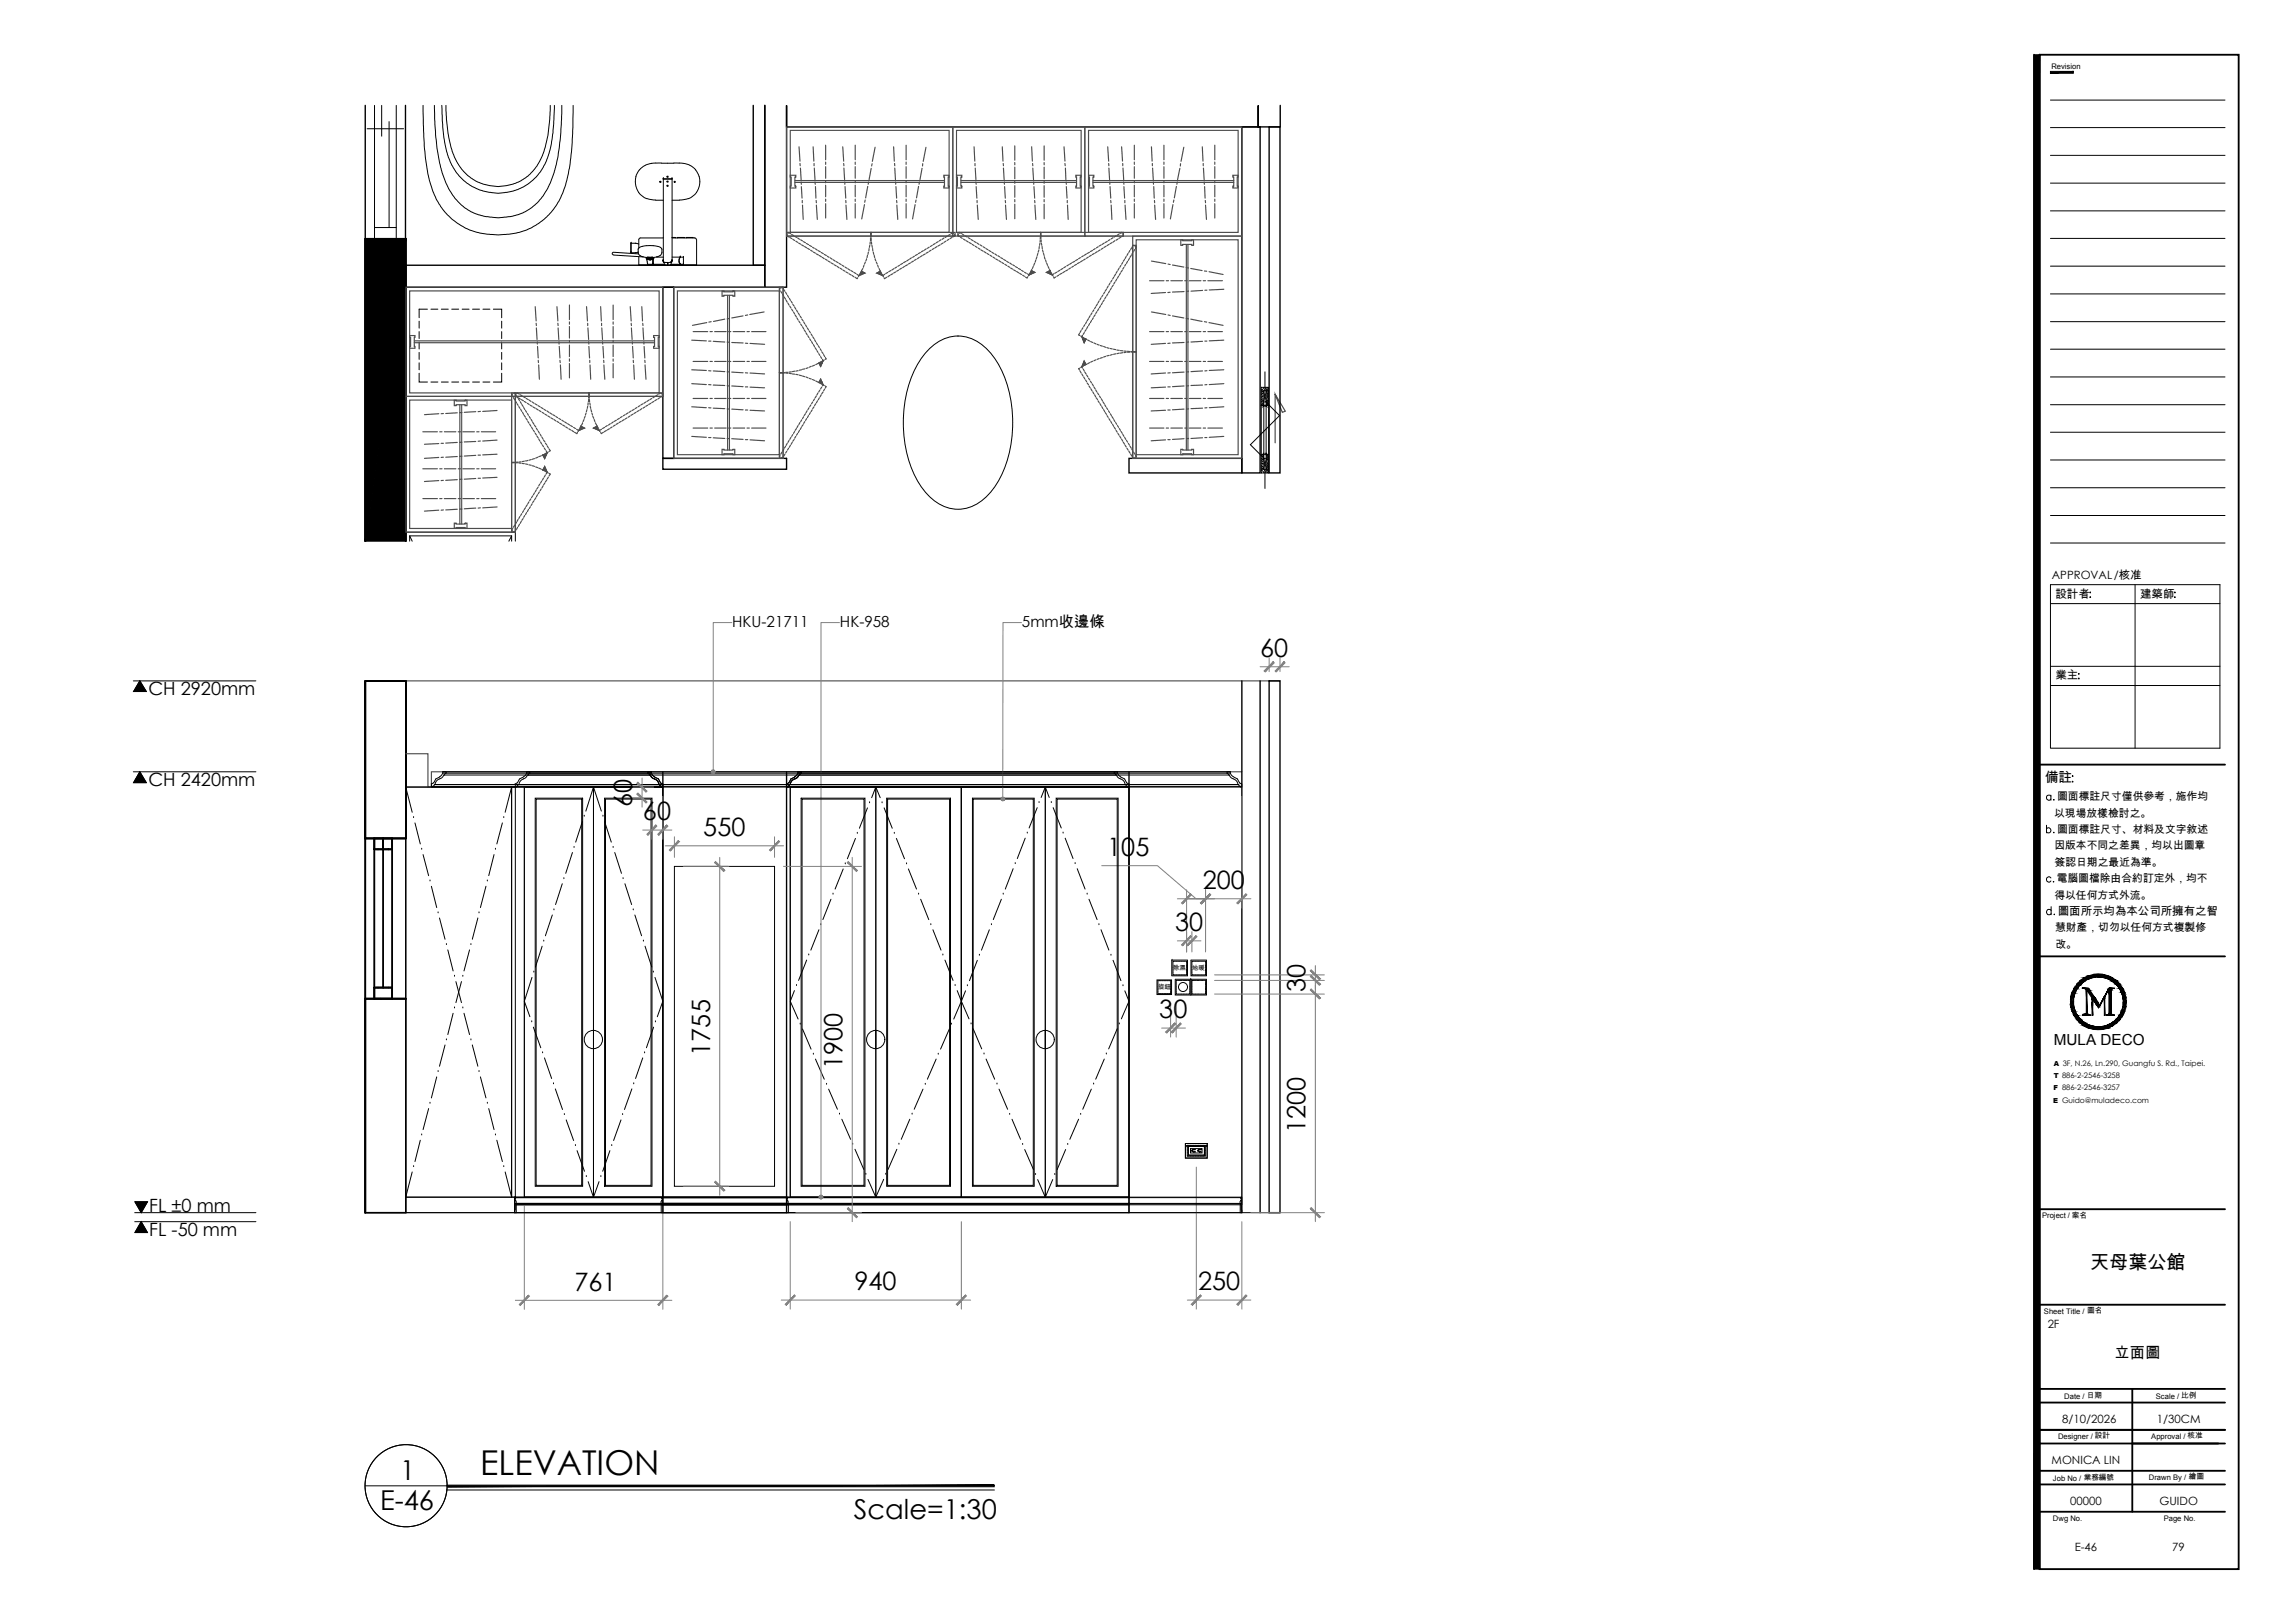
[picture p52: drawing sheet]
<svg xmlns="http://www.w3.org/2000/svg" width="420mm" height="297mm" viewBox="0 0 420 297" stroke-linecap="round" stroke-linejoin="round" font-family="sans-serif">
<defs><g id="words">
<text font-size="6.3" x="87.9" y="269.9">ELEVATION</text>
<g font-size="5">
<text x="73.3" y="270.9">1</text>
<text x="69.6" y="276.3">E-46</text>
<text x="156.3" y="278">Scale=1:30</text>
</g>
<g font-size="4.6">
<text x="230.7" y="120.3">60</text>
<text x="115.7" y="147.7" transform="rotate(-90 115.7 147.7)">60</text>
<text x="117.7" y="150.1">60</text>
<text x="128.8" y="153">550</text>
<text x="202.7" y="156.7">105</text>
<text x="220.2" y="162.7">200</text>
<text x="215.1" y="170.4">30</text>
<text x="239" y="181.5" transform="rotate(-90 239 181.5)">30</text>
<text x="212.2" y="186.3">30</text>
<text x="130" y="193.2" transform="rotate(-90 130 193.2)">1755</text>
<text x="154.2" y="195.7" transform="rotate(-90 154.2 195.7)">1900</text>
<text x="239" y="207.3" transform="rotate(-90 239 207.3)">1200</text>
<text x="105.2" y="236.2">761</text>
<text x="156.4" y="236.2">940</text>
<text x="219.4" y="236.2">250</text>
</g>
<text font-size="3.5" x="382.7" y="232.3">天母葉公館</text>
<g font-size="3.3">
<text x="27.2" y="127.1">CH 2920mm</text>
<text x="27.2" y="143.8">CH 2420mm</text>
<text x="27.3" y="221.7">FL ±0 mm</text>
<text x="27.3" y="226.2">FL -50 mm</text>
</g>
<g font-size="2.8">
<text x="134.1" y="114.7">HKU-21711</text>
<text x="153.8" y="114.7">HK-958</text>
<text x="187.1" y="114.7">5mm收邊條</text>
<text x="376" y="191.3">MULA DECO</text>
<text x="387.1" y="248.5">立面圖</text>
</g>
<text font-size="2.5" x="374.4" y="143.2">備註</text>
<g font-size="2.1">
<text x="375.7" y="106">APPROVAL/核准</text>
<text x="376.3" y="109.4">設計者</text>
<text x="391.8" y="109.4">建築師</text>
<text x="376.3" y="124.3">業主</text>
<text x="376.8" y="167.4">圖面所示均為本公司所擁有之智</text>
<text x="374.9" y="243.1">2F</text>
<text x="377.6" y="260.4">8/10/2026</text>
<text x="394.9" y="260.4">1/30CM</text>
<text x="375.6" y="267.9">MONICA LIN</text>
<text x="379" y="275.4">00000</text>
<text x="395.4" y="275.4">GUIDO</text>
<text x="379.8" y="283.8">E-46</text>
<text x="397.7" y="283.8">79</text>
</g>
<g font-size="2">
<text x="376.1" y="149.5">以現場放樣檢討之。</text>
<text x="376.6" y="146.5">圖面標註尺寸僅供參考，施作均</text>
<text x="376.1" y="155.4">因版本不同之差異，均以出圖章</text>
<text x="376.6" y="152.4">圖面標註尺寸、材料及文字敘述</text>
<text x="376.2" y="158.4">簽認日期之最近為準。</text>
<text x="376.5" y="161.4">電腦圖檔除由合約訂定外，均不</text>
<text x="376.1" y="164.5">得以任何方式外流。</text>
<text x="376.2" y="170.4">慧財產，切勿以任何方式複製修</text>
<text x="376.3" y="173.4">改。</text>
</g>
<g font-size="1.4">
<text x="375.6" y="12.6">Revision</text>
<text x="373.9" y="222.9">Project / 案名</text>
<text x="374.2" y="240.4">Sheet Title / 圖名</text>
<text x="377.9" y="256.1">Date / 日期</text>
<text x="394.7" y="256.1">Scale / 比例</text>
<text x="376.8" y="263.4">Designer / 設計</text>
<text x="393.9" y="263.4">Approval / 核准</text>
<text x="375.9" y="271">Job No / 業務編號</text>
<text x="393.4" y="270.8">Drawn By / 繪圖</text>
<text x="375.9" y="278.3">Dwg No.</text>
<text x="396.1" y="278.3">Page No.</text>
</g>
<g font-size="1.3">
<text x="376" y="197.3">T 886-2-2546-3258</text>
<text x="376" y="195.1">A 3F, N.26, Ln.290, Guangfu S. Rd., Taipei.</text>
<text x="375.9" y="201.8">E Guido@muladeco.com</text>
<text x="375.9" y="199.5">F 886-2-2546-3257</text>
</g>
<g font-size="1.2">
<text x="214.8" y="177.6">除濕</text>
<text x="218.3" y="177.6">地暖</text>
<text x="212" y="181.1">旋鈕</text>
</g>
</g></defs>
<g fill="none" stroke="#000" stroke-width=".34">
<path d="M66.9 153.4h7.4h-7.4v-28.8v97.3v-39.1h2.9M68.5 153.4h1.6v2h-1.6zM68.5 153.4v29.4M70.1 153.4h1.7v2h-1.7zM70.1 153.4v2h-1.6M71.1 155.4h-1v25.3M71.1 155.4h.7M71.8 153.4v27.3M66.9 182.8h2.9M68.5 180.7h3.3v2.1h-3.3zM68.5 180.7h3.3M69.8 182.8h4.5h-2.5"/>
<path d="M71.8 180.7v2.1h-2"/>
</g>
<!-- layer: I-ELEV5 -->
<g fill="none" stroke="#000" stroke-width=".18">
<path d="M74.3 144h19.4v75.1h-19.4zM74.3 144h20M93.7 144h.6v75.1h-.6zM96 144h12.7v75.1h-12.7zM96 144h25.4v75.1h-25.4zM108.7 144h12.7v75.1h-12.7zM144.7 144h15.6v75.1h-15.6zM144.7 144h31.3v75.1h-31.3zM160.3 144h15.7v75.1h-15.7zM176 144h15.4v75.1h-15.4zM176 144h30.7v75.1h-30.7zM191.4 144h15.3v75.1h-15.3z"/>
<path d="M74.3 219.1h19.9v2.8h-19.9z"/>
</g>
<!-- layer: I-ELEV4 -->
<path d="M66.9 221.9h167.5" fill="none" stroke="#000" stroke-width=".18"/>
<!-- layer: I-ELEV2 -->
<path d="M66.9 124.6h167.4M74.3 138h4v6h.7v-2.7h148.4" fill="none" stroke="#4c4c4c" stroke-width=".21"/>
<!-- layer: I-ELEV1 -->
<path d="M66.9 124.6h7.4v97.3h-7.4v-97.3v28.8h7.4v-28.8zM227.4 124.6v97.3M230.7 124.6v97.3M232.4 124.6h1.9v97.3h-1.9zM121.4 141.3v80.6M144 141.3v80.6M206.7 141.3v80.6M66.9 182.8h7.4v39.1h-7.4z" fill="none" stroke="#000" stroke-width=".25"/>
<!-- layer: I-ELEV252 -->
<g fill="none" stroke="#000" stroke-width=".18">
<path d="M79 143.5v.5h.2v-.1M79.4 143.2l-.4 .3M80.5 142.6a1.12 1.12 0 0 0-.8 1M80.5 142.2l-.7 .4-.4 .7M81.1 141.2a.95 .95 0 0 1-.6 .9M81.1 141.5h144.1M81.2 141.8a.99 .99 0 0 1-.7 .7M81.3 141.8h143.8M81.7 141.5l-.3 .3M81.7 141.5v-.2h-.6h144.1h-.6v.2M94.3 143.5v.5h.3v-.1M94.7 143.2l-.4 .3"/>
<path d="M94.9 143.6l-.4 .3M95.9 142.6a1.12 1.12 0 0 0-.9 1M95.9 142.2l-.8 .4-.4 .7M96.4 141.2a.95 .95 0 0 1-.5 .9M96.5 141.3h.5v.2M96.6 141.8a.99 .99 0 0 1-.8 .7M97 141.5l-.3 .3M98 146.1h8.7v71h-8.7zM98.2 146.2h8.3v70.7h-8.3zM104.8 156l-1.2 3.8M105.1 155.1h.1M106.6 150.4l-1.2 3.7"/>
<path d="M107 149.4h.1M107.3 148.4l1.4-4.4 1.4 4.4M110.4 149.4h.1M110.7 146.1h8.7v71h-8.7zM110.7 150.4l1.2 3.7M110.9 146.2h8.3v70.7h-8.3zM112.3 155.1h.1M112.6 156l1.2 3.8M118.6 141.5l.3 .3M119.1 141.8a.99 .99 0 0 0 .7 .7M119.2 141.3h-.6v.2M119.2 141.2a.95 .95 0 0 0 .6 .9l.8 .5 .3 .7"/>
<path d="M119.8 142.6a1.12 1.12 0 0 1 .8 1M120.8 143.6l.3 .3M120.9 143.2l.4 .3M121.4 143.5v.5h-.3v-.1v.1h-41.9M121.4 144h-.3h106M123.5 158.6h18.3v58.5h-18.3zM144 143.5v.5h.3v-.1v.1h-.3M144.4 143.2l-.4 .3M144.6 143.6l-.4 .3M145.5 142.6a1.12 1.12 0 0 0-.8 1M145.6 142.2l-.8 .4-.4 .7M146.1 141.2a.95 .95 0 0 1-.6 .9"/>
<path d="M146.1 141.3h.6v.2M146.3 141.8a.99 .99 0 0 1-.8 .7M146.7 146.1h11.7v71h-11.7zM146.7 141.5l-.3 .3M146.8 146.2h11.4v70.7h-11.4zM154.4 159l-1.5 3.7M154.8 158.1h.1M156.6 153.4l-1.5 3.8M157 152.5h.1M158.8 147.9l-1.5 3.7M159.2 146.9h.1M159.6 146l.7-2 .8 2"/>
<path d="M161.5 146.9h.1M161.9 147.9l1.5 3.7M162.3 146.1h11.7v71h-11.7zM162.5 146.2h11.3v70.7h-11.3zM163.7 152.5h.1M164.1 153.4l1.5 3.8M166 158.1h.1M166.3 159l1.5 3.7M178 146.1h11.3v71h-11.3zM178.2 146.2h11v70.7h-11zM185.5 159l-1.4 3.7M185.9 158.1h.1"/>
<path d="M187.7 153.4l-1.4 3.7M188.1 152.5h.1M189.9 147.8l-1.5 3.7M190.2 146.9h.1M190.6 146l.8-2 .7 2M192.5 146.9h.1M192.8 147.8l1.5 3.7M193.4 146.1h11.3v71h-11.3zM193.5 146.2h11v70.7h-11zM194.6 152.5h.1M195 153.4l1.5 3.7M196.8 158.1h.1"/>
<path d="M197.2 159l1.5 3.7M204 141.5l.3 .3M204.4 141.8a.99 .99 0 0 0 .7 .7M204.6 141.3h-.6v.2M204.6 141.2a.95 .95 0 0 0 .5 .9l.8 .5 .4 .7M205.1 142.6a1.12 1.12 0 0 1 .9 1M206.3 143.2l.4 .3M206.7 143.5v.5h-.3l-.3-.4M224.6 141.5l.3 .3M225.1 141.8a.99 .99 0 0 0 .7 .7M225.2 141.2a.95 .95 0 0 0 .6 .9M225.8 142.6a1.12 1.12 0 0 1 .8 1"/>
<path d="M225.8 142.2l.8 .4 .3 .7M226.8 143.6l.3 .3M226.8 143.6h-147.3l-.3 .3M226.9 143.2l.4 .3M227.4 143.5v.5h-.3v-.1h-147.9M97.4 178.9l-1.4 4.3 1 2.9M97.7 177.9h.1M99.3 173.2l-1.3 3.8M99.6 172.2h.1M101.1 167.5l-1.2 3.8M101.4 166.5h.1M102.9 161.7l-1.2 3.9"/>
<path d="M103.2 160.8h.1M114.1 160.8h.1M114.4 161.7l1.2 3.9M115.9 166.5h.1M116.2 167.5l1.3 3.8M117.8 172.2h.1M118.1 173.2l1.2 3.8M119.6 177.9h.1M119.9 178.9l1.5 4.3-1.1 2.9M147.7 175.7l-1.5 3.7M148.1 174.8h.1M149.9 170.2l-1.5 3.7"/>
<path d="M150.3 169.2h.1M152.1 164.6l-1.4 3.7M152.5 163.6h.1M168.2 163.6h.1M168.6 164.6l1.4 3.7M170.4 169.2h.1M170.8 170.2l1.5 3.7M172.6 174.8h.1M173 175.7l1.5 3.7M178.9 175.8l-1.4 3.7M179.3 174.8h.1M181.1 170.2l-1.4 3.7"/>
<path d="M181.5 169.2h.1M183.3 164.6l-1.5 3.7M183.7 163.6h.1M199 163.6h.1M199.4 164.6l1.5 3.7M201.2 169.2h.1M201.6 170.2l1.4 3.7M203.4 174.8h.1M203.8 175.8l1.4 3.7M211.8 179.4h2.7v2.6h-2.7zM212 179.6v.2M212 179.9v.1"/>
<path d="M212.1 179.5l-.1 .1M212.2 179.5h.3M212.6 179.5h.4M213.1 179.5h.4M213.6 179.5h.3M214 179.5l.3 .1M214.3 179.6v.2M214.3 179.9v.1M214.5 175.8v2.8M214.6 175.8h.1M214.6 175.7h2.8M214.7 178.3v.1h.2"/>
<path d="M214.7 176.1v.2M214.7 176.4v.1M214.7 176.6v.2M214.7 176.9v.3M214.7 177.3v.4M214.7 177.8v.4M214.9 175.9h-.2v.2M215 178.4h.1M215 175.9h.1M215.2 179.3v2.8h2.8M215.2 179.2h5.7M215.2 178.4h.4"/>
<path d="M215.2 175.9h.4M215.3 179.6v.2M215.3 179.9v.1M215.5 179.4h-.2v.2M215.6 179.4h.4M215.7 178.4h.4M215.7 175.9h.4M216.1 179.4h.3M216.1 178.4h.4M216.1 175.9h.4M216.5 179.4h.4M216.6 178.4h.4"/>
<path d="M216.6 175.9h.4M217 179.4h.4M217.1 175.9h.1v.2M217.2 178.3v.1h-.1M217.2 176.1v.2M217.2 176.4v.1M217.2 176.6v.2M217.2 176.9v.3M217.2 177.3v.4M217.2 177.8v.4M217.4 175.8v2.8h-2.8M217.5 179.4h.3v.2"/>
<path d="M217.8 179.6v.2M217.8 179.9v.1M218 179.3h.1M218 175.8v2.8h2.9v-2.8M218 175.7h2.9M218.2 178.3v.1h.2M218.2 176.1v.2M218.2 176.4v.1M218.2 176.6v.2M218.2 176.9v.3M218.2 177.3v.4M218.2 177.8v.4"/>
<path d="M218.2 179.6v.2M218.2 179.9v.1M218.4 179.4h-.2v.2M218.4 175.9h-.2v.2M218.4 179.4h.2M218.4 178.4h.2M218.4 175.9h.2M218.7 179.4h.4M218.7 178.4h.4M218.7 175.9h.4M219.1 179.4h.4M219.1 178.4h.4"/>
<path d="M219.1 175.9h.4M219.6 179.4h.2M219.6 178.4h.2M219.6 175.9h.2M219.9 179.4h.1M219.9 178.4h.1M219.9 175.9h.1M220.1 179.4h.1M220.1 178.4h.1M220.1 175.9h.1M220.3 179.4h.2M220.3 178.4h.2"/>
<path d="M220.3 175.9h.2M220.5 179.4h.2v.2M220.5 175.9h.2v.2M220.7 178.3v.1h-.2M220.7 176.1v.2M220.7 176.4v.1M220.7 176.6v.2M220.7 176.9v.3M220.7 177.3v.4M220.7 177.8v.4M220.7 179.6v.2M220.7 179.9v.1"/>
<path d="M220.9 179.3v2.8h-2.9v-2.8v2.8M97.4 187h.1M97.6 188l1.4 3.8M99.3 192.7h.1M99.7 193.6l1.3 3.8M101.3 198.4h.1M101.7 199.3l1.3 3.8M108.7 188.6v3.3M115.7 199.3l-1.4 3.8M116 198.4h.1M117.7 193.6l-1.3 3.8M118 192.7h.1"/>
<path d="M119.7 188l-1.4 3.8M120 187h.1M145.4 181.3l-.7 1.9 1.4 3.3M145.8 180.4h.1M146.5 187.4h.1M146.9 188.3l1.6 3.7M148.9 192.9h.1M149.3 193.8l1.6 3.7M151.3 198.4h.1M151.7 199.3l1.6 3.7M160.3 188.6v3.3M169 199.3l-1.6 3.7"/>
<path d="M169.4 198.4h.1M171.4 193.8l-1.6 3.7M171.8 192.9h.1M173.8 188.3l-1.6 3.7M174.2 187.4h.1M174.9 180.4h.1M175.2 181.3l.8 1.9-1.4 3.3M176.8 181.3l-.8 1.9 1.4 3.3M177.1 180.4h.1M177.8 187.4h.1M178.2 188.3l1.5 3.7M180.2 192.9h.1"/>
<path d="M180.5 193.8l1.6 3.7M182.5 198.4h.1M182.9 199.3l1.6 3.7M191.4 188.6v3.3M199.8 199.3l-1.6 3.7M200.2 198.4h.1M202.2 193.8l-1.6 3.7M202.6 192.9h.1M204.5 188.3l-1.5 3.7M204.9 187.4h.1M205.6 180.4h.1M205.9 181.3l.8 1.9-1.4 3.3"/>
<path d="M212 181.8h.1M212 180.1v.2M212 180.4v.3M212 180.8v.4M212 181.3v.4M212.2 181.8h.3M212.6 181.8h.4M213.1 181.8h.4M213.6 181.8h.3M214 181.8h.2M214.3 181.8h-.1M214.3 180.1v.2"/>
<path d="M214.3 180.4v.3M214.3 180.8v.4M214.3 181.3v.4M215.3 181.8v.1h.2M215.3 180.1v.2M215.3 180.4v.3M215.3 180.8v.4M215.3 181.3v.4M215.6 181.9h.4M216.1 181.9h.3M216.5 181.9h.4M217 181.9h.4"/>
<path d="M217.5 181.9h.1M217.8 181.8v.1h-.1M217.8 180.1v.2M217.8 180.4v.3M217.8 180.8v.4M217.8 181.3v.4M218.2 181.8v.1h.2M218.2 180.1v.2M218.2 180.4v.3M218.2 180.8v.4M218.2 181.3v.4M218.4 181.9h.2"/>
<path d="M218.7 181.9h.4M219.1 181.9h.4M219.6 181.9h.2M219.9 181.9h.1M220.1 181.9h.1M220.3 181.9h.2M220.7 181.8v.1h-.2M220.7 180.1v.2M220.7 180.4v.3M220.7 180.8v.4M220.7 181.3v.4M94.2 219.2l133.2-.1v2.8h-.3v-1.4"/>
<path d="M94.3 219.2v.2M94.3 219.6l.2 .2M94.3 219.1h112.4v2.8M94.3 219.2l-.1-.1v2.8h.3v-1.4l-.1-.3M94.4 219.4l-.1 .3M94.5 219.8v.3l-.1 .2M103.3 204h.1M103.7 205l1.3 3.7M105.4 209.7h.1M105.6 210.6l1.4 3.8M107.3 215.3h.1M107.7 216.3l1 2.8 1-2.8"/>
<path d="M110 215.3h.1M111.7 210.6l-1.4 3.8M112 209.7h.1M113.7 205l-1.4 3.7M114 204h.1M121.1 219.8l-.1 .3 .2 .2M121.2 219.8h-.1M121.2 219.6l-.1 .1M121.2 219.2l.1 .5M121.3 219.2l22.7-.1v2.8M144.1 219.2h.1M144.1 219.6l.1 .1"/>
<path d="M144.1 219.2l-22.7-.1v2.8M144.1 219.3v.4M144.2 219.3h.1M144.2 219.8h.1M144.2 219.8l.1 .3-.1 .2M153.7 203.9h.1M154.1 204.8l1.6 3.7M156.1 209.4h.1M156.5 210.3l1.6 3.7M158.5 214.9h.1M158.9 215.8l1.4 3.3 1.5-3.3M162.2 214.9h.1"/>
<path d="M164.2 210.3l-1.6 3.7M164.6 209.4h.1M166.6 204.8l-1.6 3.7M167 203.9h.1M184.9 203.9h.1M185.3 204.8l1.5 3.7M187.2 209.5h.1M187.6 210.4l1.6 3.7M189.6 215h.1M190 215.9l1.4 3.2 1.3-3.2M193.1 215h.1M195.1 210.4l-1.6 3.7"/>
<path d="M195.5 209.5h.1M197.5 204.8l-1.6 3.7M197.9 203.9h.1M217 209.3h4v2.6h-4zM217 209.7h3.9M217.2 209.7h.1M217.4 211.4v.2h.1M217.4 209.8v.4M217.4 210.3v.4M217.4 210.8v.3M217.4 211.2v.2M217.5 209.8h3v1.6h-3z"/>
<path d="M217.5 211.6h.2M217.6 209.8h2.9v1.6h-2.9zM217.7 209.6h-.3v.1M217.8 211.6h.4M217.8 209.6h.4M218 210.2h2.1v.8h-2.1zM218.3 211.6h.3M218.3 209.6h.3M218.3 210.7h.1M218.3 210.6h.1M218.3 210.6l-.1-.1 .1 .2M218.3 210.6v.1"/>
<path d="M218.5 210.4h.3zM218.5 210.8h.3zM218.7 211.6h.4M218.7 209.6h.4M219.2 211.6h.4M219.2 209.6h.4M219.4 210.7h.1M219.4 210.6l-.1-.1v.2h.1M219.4 210.6h.1M219.4 210.6v.1M219.6 210.4h.3zM219.6 210.8h.3z"/>
<path d="M219.7 211.6h.3M219.7 209.6h.3M220.1 211.6h.4M220.1 209.6h.4M220.6 209.6l.1 .1M220.7 211.4l-.1 .2M220.7 209.8v.4M220.7 210.3v.4M220.7 210.8v.3M220.7 211.2v.2M220.9 209.7h.1M221 209.3v2.6h-4v-2.2"/>
<path d="M221 209.3h-4v.4M227.1 219.8l-.1 .3 .2 .2M227.2 219.8h-.1M227.2 219.3l.1 .4M227.2 219.3h.1M227.2 219.6l-.1 .1M227.2 219.2h.1M227.3 219.1h-133.1v2.8h133.2M94.2 220.5h132.9M94.2 220.3h133M94.2 220.2h133M121.2 220.2l-.1 .3v1.4"/>
<path d="M144.2 220.2l.1 .3v1.4M227.2 220.2l-.1 .3"/>
<circle cx="108.6" cy="190.3" r="1.67"/>
<circle cx="160.3" cy="190.3" r="1.67"/>
<circle cx="191.4" cy="190.3" r="1.67"/>
<circle cx="216.6" cy="180.6" r=".83"/>
</g>
<!-- layer: I-ELEV-DIM -->
<g fill="none" stroke="#808080" stroke-width=".18">
<path d="M230.7 122h5.3M232.4 120.4v2.5M234.3 120.4v2.5M115.9 146.1h1.8M115.9 144h3.8M117.5 142.4v5.3M117.7 151.9h5.3M119.4 147.7v5.9M121.4 145.7v7.9M121.8 154.8h21.7M123.5 153.1v3.8M125.1 158.6h8.3"/>
<path d="M131.8 156.9v61.9M141.8 153.1v3.8M143.5 158.6h14.2M156 156.9v66.7M201.7 158.4h10.2l7.1 6.1M227.4 145.7v20.5M215.5 172.2h4.4M215.5 164.5h1.7M217.2 164.5h3.5h-3.5M217.2 162.8v11.4M218.2 170.5v3.7M219.1 164.5h9.9"/>
<path d="M220.7 162.8v11.4M220.7 164.5h1.7M222.4 178.4h20.1M222.4 179.4h20.1M240.8 176.7v4.4M212.7 188.2h4.3M214.3 183.6v6.2M215.3 183.6v6.2M222.4 181.9h20.1M240.8 180.2v43.4M125.1 217.1h8.3M219 213.6v26"/>
<path d="M94.3 238h28.7M96 220.8v18.8M121.4 220.8v18.8M143 237.9h34.7M144.7 223.6v16M145.7 221.9h12M176 223.6v16M217.4 237.9h11.6M227.4 223.6v16M229 221.9h13.5"/>
</g>
<!-- layer: 0 -->
<g fill="#808080" stroke="#808080" stroke-width=".18">
<path d="M235.1 121.1l-1.5 1.9 1.7-1.7zM235.1 121.1l-1.5 1.9-.1-.2z"/>
<path d="M231.4 122.8l.2 .2 1.5-1.9zM233.1 121.1l.2 .2-1.7 1.7z"/>
<path d="M122.1 237.1l-1.7 1.6 .2 .2zM122.1 237.1l.2 .1-1.7 1.7z"/>
<path d="M96.8 237.1l-1.6 1.8 1.7-1.7zM96.8 237.1l-1.6 1.8-.1-.2z"/>
<path d="M145.4 237l-1.5 1.9 1.7-1.7zM145.4 237l-1.5 1.9-.2-.2z"/>
<path d="M175.1 238.7l.2 .2 1.5-1.9zM176.8 237l.1 .2-1.6 1.7z"/>
<path d="M218.1 238.7l.2 .2 1.5-1.9zM219.8 237l.1 .2-1.6 1.7z"/>
<path d="M228.1 237l-1.5 1.9 1.7-1.7zM228.1 237l-1.5 1.9-.2-.2z"/>
<path d="M219.8 165.3l.1 .1 1.6-1.8zM221.5 163.6l.1 .2-1.7 1.6z"/>
<path d="M228.1 163.6l-1.5 1.8 1.7-1.6zM226.4 165.3l1.7-1.7-1.5 1.8z"/>
<path d="M216.3 165.3l.2 .1 1.5-1.8zM218 163.6l.1 .2-1.6 1.6z"/>
<path d="M221.5 163.6l-1.6 1.8 1.7-1.6zM219.8 165.3l1.7-1.7-1.6 1.8z"/>
<path d="M216.1 187.2l-1.5 1.8 1.7-1.6zM214.4 188.9l1.7-1.7-1.5 1.8z"/>
<path d="M213.4 188.9l.2 .1 1.5-1.8zM215.1 187.2l.2 .2-1.7 1.6z"/>
<path d="M219 171.3l-1.5 1.8 1.6-1.7zM217.3 172.9l1.7-1.6-1.5 1.8z"/>
<path d="M216.3 172.9l.2 .2 1.5-1.8zM218 171.3l.1 .1-1.6 1.7z"/>
<path d="M240.1 177.5l-.2 .2 1.9 1.4zM239.9 177.7l1.9 1.4-.3 .2z"/>
<path d="M239.9 178.7l1.6 1.6 .3-.1zM239.9 178.7l.2-.2 1.7 1.7z"/>
<path d="M239.9 181.2l1.6 1.6 .3-.1zM239.9 181.2l.2-.2 1.7 1.7z"/>
<path d="M240.1 221l-.2 .2 1.9 1.5zM239.9 221.2l1.9 1.5-.3 .2z"/>
<path d="M130.3 141.5l.3-.3v.3zM130.2 141.2l.1 .3 .3-.3zM130.3 141l.3 .2h-.4z"/>
<path d="M130.3 141l.3-.1v.3zM130.6 140.9v.3l.2-.2zM130.6 141.2l.2-.2 .1 .2z"/>
<path d="M130.6 141.2h.3l-.1 .3zM130.6 141.2v.3h.2z"/>
<path d="M150.1 219.3l.2-.2v.3zM150 219.1l.1 .2 .2-.2zM150.1 218.8l.2 .3h-.3z"/>
<path d="M150.1 218.8h.2v.3zM150.3 218.8v.3l.2-.3zM150.5 218.8l.2 .3h-.4z"/>
<path d="M150.3 219.1h.4l-.2 .2zM150.3 219.1v.3l.2-.1z"/>
<path d="M130.8 216.4l1.9 1.4-1.7-1.6zM130.8 216.4l1.9 1.4-.2 .2z"/>
<path d="M130.8 157.8l1.7 1.7 .2-.2zM130.8 157.8l.2-.1 1.7 1.6z"/>
<path d="M124.2 153.9l-1.5 1.8 1.7-1.7zM124.2 153.9l-1.5 1.8-.2-.1z"/>
<path d="M140.9 155.6l.1 .1 1.6-1.8zM142.6 153.9l.1 .1-1.7 1.7z"/>
<path d="M155.1 157.8l1.7 1.7 .2-.2zM155.1 157.8l.2-.1 1.7 1.6z"/>
<path d="M155.3 221l-.2 .2 1.9 1.5zM155.1 221.2l1.9 1.5-.2 .2z"/>
<path d="M122.1 151l-1.5 1.9 1.7-1.7zM122.1 151l-1.5 1.9-.2-.2z"/>
<path d="M120.1 151l-1.7 1.7 .2 .2zM120.1 151l.2 .2-1.7 1.7z"/>
<path d="M116.6 145.3l1.7 1.7 .1-.2zM116.8 145.1l1.6 1.7-1.8-1.5z"/>
<path d="M116.8 143.2l-.2 .1 1.8 1.5zM116.6 143.3l1.8 1.5-.1 .2z"/>
<path d="M183.4 146.5l.2-.3v.3zM183.3 146.2l.1 .3 .2-.3zM183.4 146l.2 .2h-.3z"/>
<path d="M183.4 146l.2-.1v.3zM183.6 145.9v.3l.2-.2zM183.6 146.2l.2-.2 .1 .2z"/>
<path d="M183.6 146.2h.3l-.1 .3zM183.6 146.2v.3h.2z"/>
</g>
<!-- layer: I-ELEV-TEXT -->
<path d="M24.4 124.6h22.4M25.6 124.6l1.2 2h-2.3zM24.4 141.3h22.4M25.6 141.3l1.2 1.9h-2.3zM24.7 219.9h2.3l-1.1 2zM24.7 221.9h22.1M24.7 223.6h22.1M25.9 223.6l1.1 2h-2.3z" fill="none" stroke="#000" stroke-width=".18"/>
<path d="M25.6 124.6l1.2 2h-2.3zM25.6 141.3l1.2 1.9h-2.3zM24.7 219.9h2.3l-1.1 2zM25.9 223.6l1.1 2h-2.3z" fill="#000" stroke="#000" stroke-width=".18"/>
<!-- layer: I-DWGTITLE -->
<g fill="none" stroke="#000" stroke-width=".18">
<path d="M66.9 271.9h15M81.8 272.7h100.3"/>
<circle cx="74.3" cy="271.9" r="7.5"/>
</g>
<path d="M81.9 271.8v.3l100.1-.3zM81.9 272.1l100.1-.3v.3z" fill="#000" stroke="#000" stroke-width=".18"/>
<!-- layer: 0 -->
<g fill="none" stroke="#000" stroke-width=".18">
<path d="M375.4 18.3h32M375.4 23.4h32M375.4 28.4h32M375.4 33.5h32M375.4 38.6h32M375.4 53.8h32M375.4 48.7h32M375.4 43.6h32M375.4 58.9h32M375.4 79.1h32M375.4 74.1h32M375.4 69h32"/>
<path d="M375.4 63.9h32M375.4 84.2h32M375.4 89.3h32M375.4 94.3h32M375.4 99.4h32M375.4 107h31v29.9h-31zM375.4 110.5h31M382.6 108.4h.2zM382.6 109.3h.2zM390.9 107v29.9M398.1 109.3h.2zM398.2 108.4v.1z"/>
<path d="M375.4 121.9h31M375.4 125.5h31M380.5 124.2h.1zM380.6 123.3v.1zM74.3 144l1.2 4.7M75.7 149.6h.1M76 150.6l.9 3.9M77.2 155.4h.1M77.5 156.4l1 3.9M90.5 156.4l-1 3.9M90.7 155.4h.1M92 150.6l-1 3.9"/>
<path d="M92.2 149.6h.1M93.7 144l-1.2 4.7M374.7 151.7a.45 .45 0 0 1 .6 0 .45 .45 0 0 1 0 .6 .45 .45 0 0 1-.6 0M374.7 151v1.4M375.5 145.7a.45 .45 0 0 0-.7-.1 .45 .45 0 0 0 0 .7 .45 .45 0 0 0 .7-.1M375.5 145.5v1M376 146.3l-.1 .1h.2M376 152.3l-.1 .1h.2M379.4 142.1h.1zM379.5 143v.2zM78.7 161.2h.1M79 162.2l1 3.9"/>
<path d="M80.2 167.1h.1M80.5 168l1 3.9M81.7 172.9h.1M82 173.8l1 3.9M83.2 178.7h.1M83.5 179.6l1 3.9M84.5 179.6l-1 3.9M84.7 178.7h.1M86 173.8l-1.1 3.9M86.2 172.9h.1M87.5 168l-1 3.9M87.7 167.1h.1"/>
<path d="M89 162.2l-1 3.9M89.2 161.2h.1M375.5 160.7a.45 .45 0 0 0-.7-.1 .45 .45 0 0 0 0 .7 .45 .45 0 0 0 .7-.1M375.5 166.7a.47 .47 0 0 0-.7-.1 .47 .47 0 0 0 0 .7 .47 .47 0 0 0 .7-.1M375.5 165.9v1.5M375.9 161.3v.1h.1M376.1 167.3l-.1 .1h.2M80 197.1l-1 3.8M80.2 196.1h.1M81.5 191.2l-1 3.9M81.7 190.3h.1M83 185.4l-1 3.9"/>
<path d="M83.2 184.5h.1M84.7 184.5h.1M84.9 185.4l1.1 3.9M86.2 190.3h.1M86.5 191.2l1 3.9M87.7 196.1h.1M88 197.1l1 3.8M75.5 214.5l-1.2 4.6M75.7 213.5h.1M76.9 208.7l-.9 3.9M77.2 207.7h.1M78.5 202.9l-1 3.8"/>
<path d="M78.7 201.9h.1M89.2 201.9h.1M89.5 202.9l1 3.8M90.7 207.7h.1M91 208.7l1 3.9M92.2 213.5h.1M92.5 214.5l1.2 4.6"/>
</g>
<path d="M134 113.9h-3.4v27.3M153.7 113.9h-3.4v105.2M187 113.9h-3.4v32.3" fill="none" stroke="#808080" stroke-width=".18"/>
<!-- layer: I-WALL -->
<path d="M66.9 19.3v79.7M74.2 19.3v79.7M137.9 19.3v29.2h2.1v-29.2v33.3h4v-33.3v3.9h86.4v-3.9v3.9h4v-3.9M227.4 23.2h3.3v63.4h-3.3zM232.4 23.2h1.9v63.4h-1.9zM74.3 48.5h65.7v4.1h-65.7zM121.4 52.6h1.9v31.3h-1.9zM66.8 99v-55.3h7.5v55.3M121.4 83.9h22.6v2h-22.6zM206.7 83.9h20.7v2.7h-20.7z" fill="none" stroke="#000" stroke-width=".25"/>
<!-- layer: I-WALL-HATCH -->
<path d="M66.8 43.7v55.3M74.3 43.7v55.3" fill="none" stroke="#000" stroke-width=".18"/>
<g fill="#000" stroke="#000" stroke-width=".18">
<path d="M74.3 43.7v55.3h-7.3z"/>
<path d="M74.3 43.7l-7.3 55.3h-.2zM66.8 43.7v55.3l7.5-55.3z"/>
</g>
<!-- layer: DOOR -->
<path d="M233.5 72.2l1.8 3.1-.5 .2-1.3-3.3v8.9" fill="none" stroke="#4c4c4c" stroke-width=".21"/>
<!-- layer: I-GLAZE -->
<path d="M231.4 73.6v10.3M231.8 73.6v10.3" fill="none" stroke="#000" stroke-width=".18"/>
<!-- layer: DOOR -->
<g fill="none" stroke="#000" stroke-width=".18">
<path d="M230.9 74.2v9M230.9 70.9h.1M231.2 74.2l.2 .1M231.3 74.2h.1M231.3 73.9h.1M231.3 72.5h.1M231.3 71.5l.6 2.1M231.3 73.3l-.4 .3M231.3 72l-.4 .2M231.3 73.9l-.4 .1M231.3 72.5l-.4 .2M231.3 73l-.4 .1"/>
<path d="M231.3 71.6l-.4 .2M231.4 74.4h.1M231.4 74.2h-.1M231.4 74.3h.1M231.4 70.9l-.1 .3-.4 .2M231.6 68.1v5.3l2.7 2.7-5.4 5.3 2.7 2.7v5.3M231.8 74.2h.1M231.8 74.4h.1M231.8 74.3h.1M231.8 70.9l-.4 .6M231.9 74.2h-.1M231.9 74.2h.1"/>
<path d="M231.9 74.2l-.1 .1M231.9 71.5l-.6 2.1M232.1 70.9l-.4 .6M232.3 71.1l-.2 .1-.2 .5M232.3 74.2v9M232.3 72.9l-.4 .5M232.3 71.6l-.4 .5M232.3 73.4l-.4 .5M232.3 72l-.4 .5M232.3 73.8l-.3 .4M232.3 72.5l-.4 .5M230.9 86l.5 .6"/>
<path d="M230.9 85.2l.4 .3M230.9 83.9l.4 .2M230.9 84.7l.4 .2M230.9 83.4l.4 .2M230.9 85.6l.4 .2M230.9 84.3l.4 .2M230.9 86.6h.1M231.3 83.2h.1M231.3 84.9h.1M231.3 83.6h.1M231.3 83.9l.6 2M231.4 83.1l-.2 .1"/>
<path d="M231.4 83.1l-.1 .1M231.4 83.1v.1M231.4 83.2h.1M231.4 83.1h.1M231.4 85.9l.4 .7M231.7 85.9l.4 .7M231.8 83.1l.1 .1M231.8 83.1v.1M231.8 83.1h.1M231.8 83.2h.1M231.9 83.2h.1M231.9 85.8l.4 .5"/>
<path d="M231.9 83.9l-.6 2M231.9 85.3l.4 .6M231.9 84l.4 .5M231.9 84.9l.4 .5M231.9 83.6l.4 .5M231.9 84.5l.4 .5M232 83.2l.3 .4"/>
</g>
<!-- layer: I-DOOR -->
<path d="M230.9 71.5h1.4M231.3 71.5v2.7h-.4v-3.3h1.4v3.3h-.4v-2.7M231.3 73.6h.6M230.9 85.9h1.4M231.3 85.9v-2.7h-.4v3.4h1.4v-3.4h-.4v2.7M231.3 83.9h.6" fill="none" stroke="#000" stroke-width=".18"/>
<!-- layer: DOOR -->
<path d="M231.3 74.2h.1M231.8 74.2h.1M231.3 83.2h.1M231.8 83.2h.1" fill="none" stroke="#000" stroke-width=".25"/>
<!-- layer: I-FURN-MLWK-L -->
<path d="M170.3 63.7a7 7 0 0 1 10.1 0 17.9 17.9 0 0 1 4.9 11.9 20.6 20.6 0 0 1-4 14.5 7.2 7.2 0 0 1-9.1 2.3 13.6 13.6 0 0 1-5.9-8.5 22.7 22.7 0 0 1 2.4-18.3zM74.3 99v-1.6h20v1.6M75 99v-.9h18.7v.9M75 98.1l.5 .9M93.7 98.1l-.5 .9" fill="none" stroke="#000" stroke-width=".18"/>
<!-- layer: I-FURN-MLWK-H -->
<g fill="none" stroke="#4c4c4c" stroke-width=".21">
<path d="M144 23.2h30.4v20h-30.4zM144.7 23.9h29.1v18.6h-29.1zM144.7 32.1h1v.3h-.2v1.7h.2v.3h-1v-.3h.2v-1.7h-.2zM145.5 33h27.4M145.5 33.4h27.4M146.3 26.9l.2 2.6M146.5 29.9v.4M146.5 30.8l.2 2.1M146.7 33.3v.4M146.7 34.1l.1 2.2M146.9 36.7v.4M146.9 37.5l.2 2.7"/>
<path d="M148.9 26.9l.1 2.6M149 29.9v.4M149.1 30.8l.1 2.1M149.2 33.3l.1 .4M149.3 34.1l.1 2.2M149.4 36.7l.1 .4M149.5 37.5l.1 2.7M151.2 26.6v2.6M151.2 29.7v.4M151.2 30.5v2.1M151.2 33v.5M151.2 33.9v2.1"/>
<path d="M151.2 36.4v.5M151.2 37.3v2.6M154.3 26.9l.2 2.6M154.5 29.9v.4M154.5 30.8l.1 2.1M154.7 33.3v.4M154.7 34.1l.1 2.2M154.8 36.7l.1 .4M154.9 37.5l.2 2.7M156.6 26.6v2.6M156.6 29.7v.4M156.6 30.5v2.1"/>
<path d="M156.6 33v.5M156.6 33.9v2.1M156.6 36.4v.5M156.6 37.3v2.6M158.3 37.5l-.5 2.6M158.4 36.6l-.1 .4M158.9 34.1l-.4 2.1M159 33.3l-.1 .4M159.5 30.8l-.4 2.1M159.7 30l-.1 .4M160.2 27l-.5 2.5M163.6 26.9l.1 2.6"/>
<path d="M163.8 29.9v.4M163.8 30.8l.1 2.1M164 33.3v.4M164 34.1l.2 2.2M164.2 36.7v.4M164.2 37.5l.2 2.7M165.9 26.6v2.6M165.9 29.7v.4M165.9 30.5v2.1M165.9 33v.5M165.9 33.9v2.1M165.9 36.4v.5"/>
<path d="M165.9 37.3v2.6M167.5 37.5l-.4 2.6M167.7 36.6l-.1 .4M168.2 34.1l-.4 2.1M168.3 33.3v.4M168.8 30.8l-.4 2.1M168.9 30v.4M169.5 27l-.5 2.5M172.8 32.1h1v.3h-.2v1.7h.2v.3h-1v-.3h.1v-1.7h-.1zM174.4 23.2h24.2v20h-24.2zM175.1 23.9h22.8v18.6h-22.8zM175.1 32.1h1v.3h-.2v1.7h.2v.3h-1v-.3h.2v-1.7h-.2z"/>
<path d="M175.9 33h21.2M175.9 33.4h21.2M178.3 26.9l.2 2.6M178.5 29.9v.4M178.5 30.8l.2 2.1M178.7 33.3v.4M178.7 34.1l.1 2.2M178.9 36.7v.4M178.9 37.5l.2 2.7M183.5 26.9l.1 2.6M183.7 29.9v.4M183.7 30.8l.1 2.1"/>
<path d="M183.9 33.3v.4M183.9 34.1l.2 2.2M184.1 36.7v.4M184.1 37.5l.2 2.7M185.8 26.7v2.6M185.8 29.7v.5M185.8 30.6v2.1M185.8 33.1v.5M185.8 34v2.1M185.8 36.5v.4M185.8 37.4v2.6M188.9 26.9l.1 2.6"/>
<path d="M189 29.9l.1 .4M189.1 30.8l.1 2.1M189.3 33.3v.4M189.3 34.1l.1 2.2M189.4 36.7l.1 .4M189.5 37.5l.1 2.7M191.2 26.7v2.6M191.2 29.7v.5M191.2 30.6v2.1M191.2 33.1v.5M191.2 34v2.1M191.2 36.5v.4"/>
<path d="M191.2 37.4v2.6M194.8 26.9l.2 2.6M195 29.9v.4M195.1 30.8v2.1M195.2 33.3v.4M195.2 34.1l.2 2.2M195.4 36.7v.4M195.4 37.5l.2 2.7M197 32.1h.9v.3h-.1v1.7h.1v.3h-.9v-.3h.1v-1.7h-.1zM198.6 23.2h28.8v20h-28.8zM199.3 23.9h27.4v18.6h-27.4zM199.3 32.1h1v.3h-.2v1.7h.2v.3h-1v-.3h.2v-1.7h-.2z"/>
<path d="M200.1 33h25.8M200.1 33.4h25.8M202.8 26.9l.2 2.6M203 29.9v.4M203 30.8l.1 2.1M203.2 33.3v.4M203.2 34.1l.2 2.2M203.4 36.7v.4M203.4 37.5l.2 2.7M205.3 26.9l.2 2.6M205.6 29.9v.4M205.6 30.8l.1 2.1"/>
<path d="M205.7 33.3l.1 .4M205.8 34.1l.1 2.2M205.9 36.7v.4M206 37.5l.1 2.7M207.7 26.6v2.6M207.7 29.7v.4M207.7 30.5v2.1M207.7 33v.5M207.7 33.9v2.1M207.7 36.4v.5M207.7 37.3v2.6M210.8 26.9l.1 2.6"/>
<path d="M211 29.9v.4M211 30.8l.1 2.1M211.1 33.3l.1 .4M211.2 34.1l.1 2.2M211.4 36.7v.4M211.4 37.5l.2 2.7M213.1 26.6v2.6M213.1 29.7v.4M213.1 30.5v2.1M213.1 33v.5M213.1 33.9v2.1M213.1 36.4v.5"/>
<path d="M213.1 37.3v2.6M214.7 37.5l-.4 2.6M214.9 36.6l-.1 .4M215.4 34.1l-.4 2.1M215.5 33.3v.4M216 30.8l-.4 2.1M216.1 30v.4M216.7 27l-.5 2.5M220.1 26.9l.1 2.6M220.3 29.9v.4M220.3 30.8l.2 2.1M220.5 33.3v.4"/>
<path d="M220.5 34.1l.1 2.2M220.7 36.7v.4M220.7 37.5l.2 2.7M222.4 26.6v2.6M222.4 29.7v.4M222.4 30.5v2.1M222.4 33v.5M222.4 33.9v2.1M222.4 36.4v.5M222.4 37.3v2.6M225.7 32.1h1v.3h-.2v1.7h.2v.3h-1v-.3h.2v-1.7h-.2zM74.3 52.6h47.1v19.9h-47.1z"/>
<path d="M75 53.2h45.7v18.7h-45.7zM98 56.1l.2 2.6M98.2 59.2v.4M102 56.1l.1 2.6M102.1 59.2l.1 .4M104.3 55.8v2.7M104.3 58.9v.4M104.3 59.8v2.1M107.4 56.1l.2 2.6M107.6 59.2v.4M110 56.1l.1 2.6M110.1 59.2v.4"/>
<path d="M112.3 55.8v2.7M112.3 58.9v.4M112.3 59.8v2.1M115.4 56.1l.2 2.6M115.6 59.2v.4M117.5 56.1l.1 2.6M117.7 59.2v.4M123.3 52.6h20.1v31.3h-20.1zM124 53.2h18.7v30h-18.7zM129.4 59l-2.6 .5M130.2 58.9l-.4 .1M132.2 53.2h.3v.2h1.7v-.2h.3v1h-.3v-.2h-1.7v.2h-.3z"/>
<path d="M132.7 58.4l-2.1 .4M133.2 54v28.4M133.5 54v28.4M133.5 58.3l-.4 .1M136 57.8l-2 .4M136.9 57.6l-.4 .1M139.9 57.1l-2.6 .5M142.7 52.6h.7v15.6h-.7zM142.9 52.8l-.2 .1 .1 .3M142.9 53.3l.3 .4M143.1 52.7l.1-.1 .2 .2M143.3 53.9l.2 .3"/>
<path d="M143.5 53l.2 .3M143.6 54.4l.2 .4M143.8 53.5l.2 .4M143.9 54.9l.2 .4M144 42.5h15.5v.7h-15.5zM144.1 42.9l-.1 .2 .4 .3M144.2 54l.2 .4M144.3 42.7v-.2l.5 .3M144.3 55.5l.2 .4M144.5 54.6l.2 .4M144.6 43.5l.4 .2M144.6 56l.2 .4"/>
<path d="M144.9 55.1l.2 .4M144.9 42.9l.4 .2M144.9 56.6l.2 .3M145.1 43.8l.4 .2M145.1 55.7l.3 .3M145.3 57.1l.2 .4M145.5 43.3l.4 .2M145.5 56.2l.2 .4M145.6 57.6l.2 .4M145.7 44.1l.3 .3M145.8 56.8l.2 .3M145.9 58.2l.2 .4"/>
<path d="M146 43.5l.4 .3M146.2 57.3l.2 .4M146.2 44.5l.4 .2M146.2 58.7l.3 .4M146.5 57.9l.2 .3M146.6 43.9l.3 .2M146.6 59.3l.2 .3M146.8 44.8l.3 .2M146.8 58.4l.3 .3M146.9 59.8l.2 .4M147.1 44.2l.4 .2M147.1 58.9l.2 .4"/>
<path d="M147.3 45.1l.4 .3M147.5 59.5l.2 .3M147.6 44.6l.4 .2M147.9 45.5l.3 .2M148.2 44.9l.4 .2M148.4 45.8l.3 .2M148.7 45.2l.4 .3M148.9 46.1l.4 .2M149.3 45.5l.3 .3M149.5 46.5l.3 .2M149.8 45.9l.4 .2M150 46.8l.4 .2"/>
<path d="M150.4 46.2l.3 .2M150.6 47.1l.3 .3M150.9 46.6l.4 .2M151.1 47.4l.4 .3M151.5 46.9l.3 .2M151.6 47.8l.4 .2M152 47.2l.3 .2M152.2 48.1l.4 .2M152.5 47.5l.4 .3M152.7 48.5l.4 .2M153.1 47.9l.3 .2M153.3 48.8l.3 .2"/>
<path d="M153.6 48.2l.4 .2M153.8 49.1l.4 .2M154.2 48.5l.3 .3M154.3 49.4l.4 .2M154.7 48.9l.4 .2M154.9 49.8l.4 .2M155.2 49.2l.4 .2M155.4 50.1l.4 .2M155.8 49.5l.4 .2M156 50.4l.3 .3M156.3 49.9l.4 .2M156.5 50.7l.4 .3 .1-.2"/>
<path d="M156.9 50.2l.4 .2 .1-.2M157.7 49.7l-.2 .4M157.7 49.6l.7 .4-1.1 .4-.1 .2M158 49.1l-.2 .4M158.2 48.5l-.1 .4M158.4 47.9l-.1 .4M158.7 47.4l-.2 .3M158.8 46.7l-.1 .4M159 46.1l-.1 .5M159.1 45.5v.4M159.2 44.9v.4M159.3 44.3v.4"/>
<path d="M159.4 43.6v.5M159.4 43v.4M159.5 42.5h15.4v.7h-15.4zM159.5 42.5l-.1 .3M159.5 42.5v.3M159.5 43v.4M159.5 43.6v.5M159.5 44.3l.1 .4M159.6 44.9l.1 .4M159.8 45.5v.4M159.9 46.1l.1 .5M160 46.7l.1 .4"/>
<path d="M160.2 47.4l.1 .3M160.4 47.9l.2 .4M160.7 48.5l.1 .4M160.9 49.1l.2 .4M161.1 49.6l-.6 .4 1.1 .4 .1 .2M161.2 49.7l.2 .4M162 50.2l-.4 .2-.1-.2M162.3 50.7l-.3 .3-.2-.2M162.5 49.9l-.3 .2M162.9 50.4l-.4 .3M163.1 49.5l-.4 .2M163.4 50.1l-.3 .2"/>
<path d="M163.6 49.2l-.3 .2M164 49.8l-.4 .2M164.2 48.9l-.4 .2M164.5 49.4l-.3 .2M164.7 48.5l-.3 .3M165 49.1l-.3 .2M165.3 48.2l-.4 .2M165.6 48.8l-.3 .2M165.8 47.9l-.4 .2M166.1 48.5l-.3 .2M166.4 47.5l-.4 .3M166.7 48.1l-.4 .2"/>
<path d="M166.9 47.2l-.4 .2M167.2 47.8l-.3 .2M167.4 46.9l-.3 .2M167.8 47.4l-.4 .3M168 46.6l-.4 .2M168.3 47.1l-.3 .3M168.5 46.2l-.4 .2M168.9 46.8l-.4 .2M169.1 45.9l-.4 .2M169.4 46.5l-.4 .2M169.6 45.5l-.4 .3M170 46.1l-.4 .2"/>
<path d="M170.1 45.2l-.3 .3M170.5 45.8l-.4 .2M170.7 44.9l-.4 .2M171 45.5l-.3 .2M171.2 44.6l-.4 .2M171.6 45.1l-.4 .3M171.8 44.2l-.4 .2M172.1 44.8l-.4 .2M172.3 43.9l-.4 .2M172.7 44.5l-.4 .2M172.8 43.5l-.3 .3M173.2 44.1l-.4 .3"/>
<path d="M173.4 43.3l-.4 .2M173.7 43.8l-.3 .2M173.9 42.9l-.3 .2M174.3 43.5l-.4 .2M174.6 42.7l-.1-.2-.4 .3M174.7 42.9l.2 .2-.5 .3M175.4 42.5h15.1v.7h-15.1zM175.5 42.9l-.1 .2 .2 .2M175.6 42.7l.1-.2 .3 .2M175.8 43.4l.4 .2M176.2 42.8l.3 .3M176.4 43.8l.3 .2"/>
<path d="M176.7 43.2l.4 .2M176.9 44.1l.4 .2M177.3 43.5l.3 .2M177.4 44.4l.4 .2M177.8 43.8l.4 .3M178 44.7l.3 .2M178.3 44.2l.4 .2M178.5 45.1l.4 .2M178.9 44.5l.3 .2M179.1 45.4l.3 .2M179.4 44.8l.4 .2M179.6 45.7l.4 .3"/>
<path d="M180 45.2l.3 .2M180.2 46l.3 .3M180.5 45.5l.4 .2M180.7 46.4l.3 .2M181 45.8l.4 .2M181.3 46.7l.3 .2M181.6 46.2l.3 .2M181.8 47.1l.3 .2M182.1 46.5l.4 .2M182.3 47.4l.4 .2M182.7 46.8l.3 .2M182.9 47.7l.3 .2"/>
<path d="M183.2 47.1l.4 .3M183.4 48l.4 .2M183.8 47.5l.3 .2M184 48.4l.3 .2M184.3 47.8l.3 .2M184.5 48.7l.4 .2M184.9 48.1l.3 .3M185 49.1l.4 .2M185.4 48.5l.3 .2M185.6 49.4l.4 .2M185.9 48.8l.4 .2M186.1 49.7l.4 .2"/>
<path d="M186.5 49.1l.3 .2M186.7 50l.3 .2M187 49.5l.4 .2M187.2 50.4l.4 .2M187.6 49.8l.3 .2M188.2 50.7l-.2 .2-.3-.2M188.6 49.9l-.2 .4-.3-.2M188.8 49.5l.7 .4-1.2 .6M188.9 49.3l-.2 .4M189.2 48.8l-.2 .3M189.4 48.2l-.1 .4M189.6 47.6l-.1 .4"/>
<path d="M189.9 47l-.2 .4M190 46.4l-.1 .4M190.2 45.7l-.1 .5M190.3 45.1l-.1 .4M190.4 44.5l-.1 .4M190.4 43.9v.4M190.5 43.3l-.1 .4M190.5 42.5h15.2v.7h-15.2zM190.5 42.5v.5M190.6 43.3v.4M190.6 43.9v.4M190.7 44.5v.4"/>
<path d="M190.8 45.1v.4M190.9 45.7l.1 .5M191 46.4l.2 .4M191.2 47l.1 .4M191.4 47.6l.1 .4M191.6 48.2l.2 .4M191.9 48.8l.2 .3M192.1 49.3l.2 .4M192.2 49.5l-.6 .4 1.2 .6M192.4 49.9l.2 .4 .3-.2M192.9 50.7l.1 .2 .3-.2M193.5 49.8l-.4 .2"/>
<path d="M193.8 50.4l-.3 .2M194 49.5l-.3 .2M194.4 50l-.4 .2M194.6 49.1l-.4 .2M194.9 49.7l-.4 .2M195.1 48.8l-.3 .2M195.5 49.4l-.4 .2M195.7 48.5l-.4 .2M196 49.1l-.3 .2M196.2 48.1l-.4 .3M196.5 48.7l-.3 .2M196.8 47.8l-.4 .2"/>
<path d="M197.1 48.4l-.4 .2M197.3 47.5l-.4 .2M197.6 48l-.3 .2M197.8 47.1l-.3 .3M198.2 47.7l-.4 .2M198.3 60l-.2 .3M198.4 46.8l-.4 .2M198.6 59.4l-.2 .4M198.7 47.4l-.3 .2M198.9 46.5l-.4 .2M199 58.9l-.3 .4M199.2 59.8l-.2 .3"/>
<path d="M199.2 47.1l-.3 .2M199.3 58.3l-.3 .4M199.5 46.2l-.4 .2M199.5 59.2l-.2 .4M199.6 57.8l-.2 .4M199.8 46.7l-.4 .2M199.8 58.7l-.2 .3M199.9 57.3l-.2 .3M200 45.8l-.4 .2M200.2 58.2l-.2 .3M200.3 56.7l-.2 .4M200.3 46.4l-.3 .2"/>
<path d="M200.5 45.5l-.3 .2M200.5 57.6l-.2 .3M200.6 56.2l-.2 .3M200.8 57.1l-.2 .3M200.9 46l-.4 .3M200.9 55.6l-.2 .4M201.1 45.2l-.4 .2M201.2 56.5l-.3 .4M201.2 55.1l-.2 .3M201.4 45.7l-.3 .3M201.5 56l-.2 .3M201.6 54.5l-.2 .4"/>
<path d="M201.6 44.8l-.4 .2M201.8 55.4l-.2 .4M201.9 54l-.2 .3M202 45.4l-.4 .2M202.2 44.5l-.4 .2M202.2 54.9l-.3 .3M202.3 53.5l-.3 .3M202.5 54.3l-.2 .4M202.5 45.1l-.4 .2M202.6 52.9l-.3 .4M202.7 44.2l-.4 .2M202.8 53.8l-.2 .4"/>
<path d="M202.9 52.4l-.2 .3M203.1 44.7l-.4 .2M203.1 53.2l-.2 .4M203.2 43.8l-.3 .3M203.2 51.8l-.2 .4M203.5 52.7l-.2 .4M203.6 51.3l-.2 .3M203.6 44.4l-.4 .2M203.8 43.5l-.4 .2M203.8 52.2l-.2 .3M203.9 50.7l-.2 .4M204.1 44.1l-.3 .2"/>
<path d="M204.1 51.6l-.2 .4M204.2 50.2l-.2 .4M204.3 43.2l-.3 .2M204.5 51.1l-.3 .4M204.5 49.6l-.2 .4M204.7 43.8l-.4 .2M204.8 50.5l-.2 .4M204.9 42.8l-.4 .3M204.9 49.1l-.2 .4M205 42.7l.3-.2 .2 .2M205.1 50l-.2 .4M205.2 43.4l-.4 .2"/>
<path d="M205.2 48.6l-.2 .3M205.5 49.5l-.3 .3M205.6 42.9l.1 .2-.3 .2M205.6 48l-.3 .4M205.8 48.9l-.2 .4M205.9 47.5l-.3 .3M206.1 48.4l-.2 .3M206.2 46.9l-.2 .4M206.4 47.8l-.2 .4M206.5 46.4l-.2 .4M206.8 47.3l-.2 .4M206.9 45.8l-.2 .4"/>
<path d="M207.1 46.7l-.2 .4M207.2 45.3l-.2 .4M207.4 44.9h.6v19.5h-.6zM207.4 43.2h20v40.7h-20zM207.4 46.2l-.2 .4M207.7 45l-.2-.1-.2 .2M207.8 45.7l-.3 .3M207.8 45.1l.2 .1-.1 .3M208 43.9h18.7v39.3h-18.7zM210.5 51.4h2.6M210.8 57.1l2.6 .5M210.8 47.8l2.6 .4"/>
<path d="M213.4 53.5l-2.6 .2M213.5 51.4h.4M213.9 57.6l.3 .1M213.9 48.3l.3 .1M214.2 53.5h-.4M214.4 51.4h2.1M214.7 57.8l2 .4M214.7 48.5l2 .4M216.2 43.9h.3v.2h1.7v-.2h.3v1h-.3v-.2h-1.7v.2h-.3zM216.8 53.4l-2.1 .1M216.9 51.4h.4M217.2 58.3l.4 .1"/>
<path d="M217.2 49l.4 .1M217.2 44.7v37.7M217.5 44.7v37.7M217.6 53.3h-.4M217.7 51.4h2.2M218 58.4l2.1 .4M218 49.1l2.1 .4M220.2 53.2l-2.2 .1M220.3 51.4h.4M220.5 58.9l.4 .1M220.5 49.6h.4M220.6 53.1h.4"/>
<path d="M221.1 51.4h2.7M221.3 59l2.6 .5M221.3 49.7l2.6 .5M224.1 52.9l-2.7 .2M74.3 72.5h20v24.9h-20zM75 73.2h18.7v23.5h-18.7zM75 61.4h1v.4h-.2v1.6h.2v.3h-1v-.3h.2v-1.6h-.2zM75.8 62.4h44M75.8 62.7h44M77.4 79h2.7M80.3 75.7l-2.6 .2M80.5 79h.4"/>
<path d="M81.2 75.7h-.4M81.4 79h2.1M83.2 73.2h.3v.2h1.7v-.2h.3v1h-.3v-.1h-1.7v.1h-.3zM83.7 75.6l-2.1 .1M83.9 79h.4M84.1 75.5h.5M84.2 74.1v21.8M84.5 74.1v21.8M84.7 79h2.2M87.1 75.3l-2.1 .2M87.3 79h.4M88 75.3h-.5"/>
<path d="M88.1 79h2.6M91 75.1l-2.6 .2M93.7 71.9h.6v12.8h-.6zM93.8 72.1l-.1 .1 .2 .4M94 72.8l.2 .3M94.1 72l.1-.1 .2 .3-.1 .3 .4 .2M94.3 73.3l.3 .4M94.3 71.9h13.6v.6h-13.6zM94.6 72.1l.1-.2 .4 .2M94.6 72.4l.2 .4M94.6 73.9l.3 .3M94.9 72.8l.4 .3"/>
<path d="M94.9 73l.2 .3M95 74.4l.2 .3M95.2 72.2l.4 .3M95.2 73.5l.2 .4M95.3 74.9l.2 .4M95.4 73.1l.4 .2M95.5 74l.3 .4M95.7 75.5l.2 .3M95.8 72.6l.4 .2M95.9 74.6l.2 .4M96 76l.2 .4M96 73.5l.3 .2"/>
<path d="M96.2 75.1l.2 .4M96.3 76.6l.2 .3M96.3 72.9l.4 .2M96.5 73.8l.4 .2M96.5 75.7l.3 .3M96.6 77.1l.2 .4M96.9 73.2l.3 .3M96.9 76.2l.2 .4M97 77.6l.2 .4M97.1 74.2l.3 .2M97.2 76.7l.2 .4M97.3 78.2l.2 .4"/>
<path d="M97.4 73.6l.4 .2M97.5 77.3l.3 .4M97.6 74.5l.4 .2M97.6 78.7l.3 .4M97.9 77.8l.2 .4M97.9 73.9l.4 .2M98 79.3l.2 .3M98.2 74.8l.3 .2M98.2 78.4l.2 .3M98.2 60l.1 2.1M98.3 79.8l.2 .4M98.4 62.6v.4"/>
<path d="M98.4 63.4l.1 2.1M98.5 74.2l.4 .3M98.5 78.9l.2 .4M98.5 65.9l.1 .5M98.6 66.8l.1 2.6M98.7 75.1l.3 .2M98.9 79.4l.2 .4M99 74.6l.4 .2M99.2 80l.2 .4M99.3 75.5l.3 .2M99.6 74.9l.3 .2M99.8 75.8l.3 .2"/>
<path d="M100.1 75.2l.4 .3M100.3 76.1l.4 .3M100.7 75.6l.3 .2M100.9 76.5l.3 .2M101.2 75.9l.4 .2M101.4 76.8l.4 .2M101.8 76.2l.3 .2M102 77.1l.3 .2M102.2 60l.1 2.1M102.3 76.6l.3 .2M102.3 62.6v.4M102.4 63.4l.1 2.1"/>
<path d="M102.5 77.5l.4 .2M102.5 65.9l.1 .5M102.6 66.8l.1 2.6M102.9 76.9l.3 .2M103 77.8l.4 .2M103.4 77.2l.3 .3M103.6 78.1l.3 .2M103.9 77.5l.4 .3M104.1 78.5l.4 .2M104.3 62.3v.4M104.3 63.1v2.2M104.3 65.7v.4"/>
<path d="M104.3 66.5v2.7M104.5 77.9l.3 .2M104.7 78.8l.3 .2M105 78.2l.4 .2M105.2 79.1l.4 .3 .1-.3M106.1 78.5l-.2 .3-.3-.2M106.4 78l.6 .3-1.2 .7M106.4 77.9l-.2 .4M106.7 77.4l-.2 .4M106.9 76.8l-.1 .4M107.1 76.2l-.1 .4M107.3 75.6l-.1 .4"/>
<path d="M107.5 75l-.2 .4M107.6 74.4l-.1 .3M107.6 60l.2 2.1M107.7 73.7l-.1 .5M107.8 73.1l-.1 .4M107.8 62.6v.4M107.8 72.5v.4M107.8 63.4l.1 2.1M107.9 71.9h13.5v.6h-13.5zM107.9 71.9l-.1 .3M107.9 71.9v.3M107.9 72.5v.4"/>
<path d="M107.9 73.1v.4M108 73.7l.1 .5M108 65.9v.5M108 66.8l.1 2.6M108.1 74.4v.3M108.2 75l.1 .4M108.4 75.6l.1 .4M108.5 76.2l.2 .4M108.8 76.8l.1 .4M109 77.4l.2 .4M109.3 78l-.6 .3 1.1 .7M109.3 77.9l.2 .4"/>
<path d="M109.6 78.5l.2 .3M110.1 78.6l-.4 .2M110.2 60l.1 2.1M110.3 62.6v.4M110.4 63.4l.1 2.1M110.5 79.1l-.4 .3-.1-.3M110.5 65.9l.1 .5M110.6 66.8l.1 2.6M110.7 78.2l-.4 .2M111 78.8l-.4 .2M111.2 77.9l-.3 .2M111.6 78.5l-.4 .2"/>
<path d="M111.7 77.5l-.3 .3M112.1 78.1l-.4 .2M112.3 62.3v.4M112.3 63.1v2.2M112.3 65.7v.4M112.3 66.5v2.7M112.3 77.2l-.3 .3M112.6 77.8l-.3 .2M112.8 76.9l-.3 .2M113.2 77.5l-.4 .2M113.4 76.6l-.4 .2M113.7 77.1l-.3 .2"/>
<path d="M113.9 76.2l-.3 .2M114.3 76.8l-.4 .2M114.5 75.9l-.4 .2M114.8 76.5l-.3 .2M115 75.6l-.4 .2M115.3 76.1l-.3 .3M115.6 75.2l-.4 .3M115.6 60l.1 2.1M115.8 62.6v.4M115.8 63.4l.1 2.1M115.9 75.8l-.4 .2M115.9 65.9l.1 .5"/>
<path d="M116 66.8l.1 2.6M116.1 74.9l-.4 .2M116.4 75.5l-.3 .2M116.6 74.6l-.3 .2M117 75.1l-.4 .2M117.2 74.2l-.4 .3M117.5 74.8l-.3 .2M117.7 73.9l-.4 .2M117.7 60l.1 2.1M117.9 62.6v.4M117.9 63.4l.2 2.1M118.1 74.5l-.4 .2"/>
<path d="M118.1 65.9v.5M118.1 66.8l.2 2.6M118.3 73.6l-.4 .2M118.6 74.2l-.4 .2M118.8 73.2l-.4 .3M119.2 73.8l-.4 .2M119.3 72.9l-.3 .2M119.7 61.4h1v.4h-.2v1.6h.2v.3h-1v-.3h.1v-1.6h-.1zM119.7 73.5l-.4 .2M119.9 72.6l-.4 .2M120.2 73.1l-.3 .2M120.4 72.2l-.4 .3"/>
<path d="M120.8 72.8l-.4 .3M121.1 72.1l-.1-.2-.4 .2M121.2 72.2l.2 .3-.5 .2M126.6 62.3l2.7 .1M126.6 67.7l2.7 .1M126.6 70.2l2.7 .2M126.6 74.5l2.7 .1M126.6 79.9l2.7 .1M126.9 60.7h2.7M126.9 66.2h2.7M126.9 72.9h2.7M126.9 78.3h2.7"/>
<path d="M129.7 62.4h.5M129.7 67.8l.5 .1M129.7 70.4h.5M129.7 74.6l.5 .1M130 60.7h.4M130 66.2h.4M130 72.9h.4M130 78.3h.4M130.6 62.5l2.1 .1M130.6 67.9l2.1 .1M130.6 70.5l2.1 .1M130.6 74.7l2.1 .1"/>
<path d="M130.8 60.7h2.2M130.8 66.2h2.2M130.8 72.9h2.2M130.8 78.3h2.2M133.1 68.1h.4M133.1 62.6h.4M133.1 70.6h.4M133.1 74.8l.4 .1M133.4 60.7h.4M133.4 66.2h.4M133.4 72.9h.4M133.4 78.3h.4"/>
<path d="M134 62.7l2 .1M134 68.1l2 .1M134 70.6l2 .2M134 74.9l2 .1M134.2 60.7h2.1M134.2 66.2h2.1M134.2 72.9h2.1M134.2 78.3h2.1M136.5 70.8h.4M136.5 75h.4M136.5 62.8l.4 .1M136.5 68.2l.4 .1"/>
<path d="M136.8 60.7h.4M136.8 66.2h.4M136.8 72.9h.4M136.8 78.3h.4M137.3 62.9l2.7 .1M137.3 68.3l2.7 .1M137.3 70.9l2.7 .1M137.3 75.1l2.7 .1M137.6 60.7h2.6M137.6 66.2h2.6M137.6 72.9h2.6M137.6 78.3h2.6"/>
<path d="M142.7 68.2h.7v15.7h-.7zM142.7 68.2h.3M143 68.2h-.3M143.2 68.3h.4M143.2 68.2h.4M143.8 68.3h.5M143.8 68.1h.5M144.5 68.3l.4 .1M144.9 68.1h-.4M145.1 68.4l.4 .1M145.1 79.5l-.2 .4M145.5 79l-.2 .3"/>
<path d="M145.5 67.9l-.4 .1M145.7 68.5l.4 .1M145.7 79.9l-.2 .3M145.8 78.4l-.2 .4M146 79.3l-.2 .4M146.1 67.8l-.4 .1M146.1 77.9l-.2 .4M146.3 68.7l.5 .1M146.4 78.8l-.2 .3M146.5 77.3l-.3 .4M146.7 78.2l-.2 .4M146.8 67.7l-.5 .1"/>
<path d="M146.8 76.8l-.2 .4M146.9 68.8l.4 .1M147.1 77.7l-.3 .3M147.1 76.3l-.2 .3M147.2 60.4l.3 .3M147.3 77.2l-.2 .3M147.3 67.5l-.4 .1M147.5 75.7l-.3 .4M147.6 69l.3 .2M147.6 60.9l.2 .4M147.7 76.6l-.2 .3M147.8 75.2l-.2 .4"/>
<path d="M147.8 60l.2 .4M147.9 61.5l.2 .3M147.9 67.3l-.3 .1M148 76.1l-.2 .3M148.1 74.6l-.2 .4M148.2 69.2l.3 .2M148.2 60.6l.2 .3M148.2 62l.2 .3M148.4 75.5l-.2 .4M148.4 74.1l-.2 .4M148.5 61.1l.2 .4M148.5 67l-.3 .2"/>
<path d="M148.6 62.5l.2 .4M148.7 75l-.2 .3M148.7 69.5l.4 .1M148.8 73.6l-.2 .3M148.8 61.6l.2 .4M148.9 63.1l.2 .3M149 74.5l-.2 .3M149.1 73l-.2 .3M149.1 62.2l.2 .4M149.1 66.8l-.4 .2M149.2 63.6l.3 .4M149.3 73.9l-.2 .3"/>
<path d="M149.3 69.7l.4 .2M149.5 72.5l-.3 .3M149.5 62.7l.2 .4M149.5 64.2l.3 .3M149.7 73.3l-.2 .4M149.7 66.5l-.4 .2M149.8 71.9l-.3 .4M149.8 63.3l.2 .3M149.9 70l.4 .2M149.9 64.7l.2 .4M149.9 66.4l.4 .7M150 72.8l-.2 .4"/>
<path d="M150.1 71.4l-.2 .3M150.1 63.8l.3 .4M150.2 69.4l.5 1M150.2 65.3l.2 .3M150.3 69.4l-.4 .6M150.3 66.2l-.4 .2M150.4 72.2l-.3 .4M150.4 70.9l-.2 .3M150.4 70.3l.3 .1M150.4 64.4l.3 .3M150.6 65.8l.1 .2M150.7 70.4l.2 .2"/>
<path d="M150.7 71.7l-.3 .4M150.7 70.4l-.1 .2M150.7 66l-.5 1.1M150.7 66l-.3 .2M150.8 64.9l.2 .4M150.9 65.9l-.2 .1M151 71.2l-.2 .3M151.1 70.6l.1 .2-.1 .2M151.1 65.4l.1 .3-.1 .1M197.6 61l-.1 .3 .2 .1M197.7 67.4l-.2 .1 .1 .2M197.7 67.9l.2 .4"/>
<path d="M197.9 61.5l.2 .1 .4 1.1 .3-.6M197.9 60.5l-.2 .4M198 61.6l.4 .2M198.1 68.4l.2 .4M198.1 67.1l.1 .3M198.2 61.4l-.1 .2M198.3 67.5l.2 .4M198.4 67l-.4 .1M198.4 69l.2 .4M198.5 60.9l-.2 .3M198.6 61.9l.3 .2M198.6 68.1l.3 .4"/>
<path d="M198.7 69.5l.3 .4M198.8 66.7l-.3-.6-.4 1-.2 .2M198.9 60.3l-.3 .3M198.9 66.7l-.3 .2M199 68.7l.2 .3M199 70.1l.3 .3M199.1 62.2l.4 .2M199.3 69.2l.2 .3M199.4 70.6l.2 .4M199.5 66.4l-.4 .2M199.6 69.8l.2 .3M199.7 62.5l.4 .2"/>
<path d="M199.7 71.1l.2 .4M200 70.3l.2 .3M200.1 71.7l.2 .4M200.1 66.1l-.4 .2M200.3 62.8l.3 .1M200.3 70.8l.2 .4M200.4 72.2l.2 .4M200.6 71.4l.2 .3M200.6 65.9l-.3 .1M200.7 72.8l.2 .3M200.9 63l.3 .1M200.9 71.9l.3 .3"/>
<path d="M201 73.3l.2 .4M201.2 65.6l-.3 .2M201.3 72.5l.2 .3M201.4 73.9l.2 .3M201.5 63.2l.3 .2M201.6 73l.2 .3M201.7 74.4l.2 .4M201.8 65.4l-.3 .2M201.9 73.5l.3 .4M202 63.4l.4 .2M202 75l.3 .3M202.3 74.1l.2 .4"/>
<path d="M202.3 75.5l.3 .3M202.4 65.2l-.4 .1M202.6 74.6l.2 .4M202.6 63.6l.5 .1M202.7 76.1l.2 .3M202.9 75.2l.2 .3M203 76.6l.2 .3M203.1 65.1h-.5M203.3 63.8l.4 .1M203.3 75.7l.2 .4M203.4 77.1l.2 .4M203.6 76.2l.2 .4"/>
<path d="M203.7 64.9l-.4 .1M203.7 77.7l.2 .3M203.9 63.9l.4 .1M203.9 76.8l.2 .4M204 78.2l.2 .4M204.2 77.3l.3 .4M204.3 64.8h-.4M204.3 78.8l.2 .3M204.5 64.1h.4M204.6 77.9l.2 .3M204.7 79.3l.2 .4M204.9 64.6l-.4 .1"/>
<path d="M204.9 78.4l.2 .4M205 79.8l.2 .4M205.1 64.2h.5M205.2 78.9l.3 .4M205.6 79.5l.2 .4M205.6 64.5l-.5 .1M205.8 64.2l.4 .1M206.2 64.5h-.4M206.4 64.3h.4M206.4 64.5h.4M207 64.3l.5 .1M207 64.4h.5"/>
<path d="M207.4 64.4h.6v19.5h-.6zM207.7 64.4h.3M208 64.4h-.3M210.5 60.7h2.6M210.5 66.2h2.6M210.5 72.9h2.6M210.5 78.3h2.6M213.4 62.9l-2.6 .1M213.4 68.3l-2.6 .1M213.4 70.9l-2.6 .1M213.4 75.1l-2.6 .1M213.5 60.7h.4"/>
<path d="M213.5 66.2h.4M213.5 72.9h.4M213.5 78.3h.4M213.8 70.8h.4M213.8 75h.4M214.2 62.8l-.4 .1M214.2 68.2l-.4 .1M214.4 60.7h2.1M214.4 66.2h2.1M214.4 72.9h2.1M214.4 78.3h2.1M216.8 62.7l-2.1 .1"/>
<path d="M216.8 68.1l-2.1 .1M216.8 70.6l-2.1 .2M216.8 74.9l-2.1 .1M216.9 60.7h.4M216.9 66.2h.4M216.9 72.9h.4M216.9 78.3h.4M217.2 68.1h.4M217.6 62.6h-.4M217.6 70.6h-.4M217.6 74.8l-.4 .1M217.7 60.7h2.2"/>
<path d="M217.7 66.2h2.2M217.7 72.9h2.2M217.7 78.3h2.2M220.2 62.5l-2.2 .1M220.2 67.9l-2.2 .1M220.2 70.5l-2.2 .1M220.2 74.7l-2.2 .1M220.3 60.7h.4M220.3 66.2h.4M220.3 72.9h.4M220.3 78.3h.4M220.6 62.4h.4"/>
<path d="M221 67.8l-.4 .1M221 70.4h-.4M221 74.6l-.4 .1M221.1 60.7h2.7M221.1 66.2h2.7M221.1 72.9h2.7M221.1 78.3h2.7M224.1 62.3l-2.7 .1M224.1 67.7l-2.7 .1M224.1 70.2l-2.7 .2M224.1 74.5l-2.7 .1M224.1 79.9l-2.7 .1"/>
<path d="M77.4 85.8h2.7M77.4 91.3h2.7M80.3 81.2l-2.6 .1M80.3 83.7l-2.6 .2M80.3 88l-2.6 .1M80.3 93.4l-2.6 .1M80.5 85.8h.4M80.5 91.3h.4M80.8 81.1h.4M81.2 83.7h-.4M81.2 87.9l-.4 .1M81.2 93.3l-.4 .1"/>
<path d="M81.4 85.8h2.1M81.4 91.3h2.1M83.2 95.7h.3v.2h1.7v-.2h.3v1h-.3v-.2h-1.7v.2h-.3zM83.7 81l-2.1 .1M83.7 83.6l-2.1 .1M83.7 87.8l-2.1 .1M83.7 93.2l-2.1 .1M83.9 85.8h.4M83.9 91.3h.4M84.1 83.5h.5M84.1 93.2h.5M84.6 80.9l-.5 .1"/>
<path d="M84.6 87.7h-.5M84.7 85.8h2.2M84.7 91.3h2.2M87.1 80.8l-2.1 .1M87.1 83.3l-2.1 .2M87.1 87.6l-2.1 .1M87.1 93l-2.1 .1M87.3 85.8h.4M87.3 91.3h.4M87.5 83.3h.5M87.5 87.5h.5M88 80.7l-.5 .1"/>
<path d="M88 92.9l-.5 .1M88.1 85.8h2.6M88.1 91.3h2.6M91 80.5l-2.6 .2M91 83.1l-2.6 .2M91 87.4l-2.6 .1M91 92.8l-2.6 .1M93.7 84.7h.6v12.7h-.6zM93.7 84.7h.4M93.9 96.7l-.2 .4 .1 .1M94.1 84.6l-.4 .1M94.2 96.2l-.2 .3"/>
<path d="M94.3 84.7h.5M94.4 97.1l-.2 .3-.1-.1M94.6 95.6l-.3 .4M94.8 96.5l-.2 .4M94.8 84.6h-.5M94.9 95.1l-.3 .3M95 84.7l.4 .1M95.1 96l-.2 .3M95.2 94.5l-.2 .4M95.4 84.5l-.4 .1M95.4 95.4l-.2 .4M95.5 94l-.2 .3"/>
<path d="M95.6 84.8l.4 .1M95.8 94.9l-.3 .3M95.9 93.5l-.2 .3M96 84.4l-.4 .1M96.1 94.3l-.2 .4M96.2 84.9l.4 .1M96.2 92.9l-.2 .4M96.4 93.8l-.2 .4M96.5 92.4l-.2 .3M96.6 84.3l-.4 .1M96.8 93.2l-.3 .4M96.8 91.8l-.2 .4"/>
<path d="M96.8 85.1l.5 .1M97.1 92.7l-.2 .4M97.2 91.3l-.2 .3M97.3 84.1l-.5 .1M97.4 85.2l.5 .2M97.4 92.2l-.2 .3M97.5 90.7l-.2 .4M97.8 91.6l-.3 .4M97.9 83.9l-.5 .2M97.9 90.2l-.3 .4M98.1 85.5l.4 .1M98.1 91.1l-.2 .4"/>
<path d="M98.2 89.6l-.2 .4M98.4 90.5l-.2 .4M98.5 83.7l-.4 .1M98.5 89.1l-.2 .4M98.6 85.7l.4 .1M98.6 80.3l.2 .4M98.7 90l-.2 .4M98.8 88.6l-.2 .3M99 80.9l.2 .4M99 83.5l-.4 .1M99.1 89.5l-.2 .3M99.2 88l-.2 .4"/>
<path d="M99.2 85.9l.4 .2M99.3 81.4l.2 .4M99.4 86l.3-.6 .7 1.2M99.4 88.9l-.2 .4M99.5 87.5l-.2 .4M99.5 80.5l.3 .4M99.6 83.2l-.4 .1M99.6 82l.3 .3M99.8 88.4l-.3 .4M99.8 86.2l.4 .2-.2 .4M99.9 86.9l-.3 .4M99.9 81.1l.2 .3"/>
<path d="M100 82.5l.2 .4M100.1 87.8l-.2 .4M100.2 81.6l.2 .4M100.2 82.8l-.4 .2M100.4 82.7l-.7 1.2-.3-.6M100.4 87.3l-.2 .4M100.5 86.6l.2 .2-.2 .3M100.5 82.2l.2 .3-.2 .1M129.7 80.1h.5M130.6 80.1l2.1 .1M132.2 82.2h.3v.2h1.7v-.2h.3v1h-.3v-.2h-1.7v.2h-.3zM133.1 80.2l.4 .1"/>
<path d="M134 80.3l2 .1M136.5 80.5h.4M137.3 80.5l2.7 .2M142.8 83.3l-.1 .3 .2 .1M143.2 82.7l-.3 .4M143.4 83.6l-.2 .3-.1-.1M143.5 82.2l-.2 .4M143.7 83.1l-.2 .4M143.8 81.7l-.2 .3M144 82.6l-.2 .3M144.1 81.1l-.2 .4M144.4 82l-.2 .4"/>
<path d="M144.5 80.6l-.2 .4M144.7 81.5l-.2 .4M144.8 80l-.2 .4M145.1 80.9l-.2 .4M145.4 80.4l-.3 .4M205.3 80.4l.3 .4M205.6 80.9l.3 .4M205.9 80l.2 .4M206 81.5l.2 .3M206.2 80.6l.2 .3M206.3 82l.2 .4M206.6 81.1l.2 .4"/>
<path d="M206.7 82.5l.2 .4M206.9 81.6l.2 .4M207 83.1l.2 .4M207.2 82.2l.2 .4M207.3 83.6l.2 .3 .2-.1M207.5 82.7l.3 .4M207.9 83.3l.1 .3-.2 .1M213.4 80.5l-2.6 .2M213.8 80.5h.4M216.2 82.2h.3v.2h1.7v-.2h.3v1h-.3v-.2h-1.7v.2h-.3zM216.8 80.3l-2.1 .1M217.6 80.2l-.4 .1"/>
<path d="M220.2 80.1l-2.2 .1M220.6 80.1h.4"/>
</g>
<g fill="#4c4c4c" stroke="#4c4c4c" stroke-width=".18">
<path d="M157.7 49.6l-.4 .8 .4-.2zM157.7 49.6l.7 .4-.7 .2z"/>
<path d="M161.1 49.6l.5 .8-.5-.2zM160.5 50l.6 .2v-.6z"/>
<path d="M188.8 49.5l-.4 .8 .4-.2zM188.8 49.5l.7 .4-.7 .2z"/>
<path d="M192.2 49.5l.4 .8-.4-.2zM191.6 49.9l.6 .2v-.6z"/>
<path d="M198.1 61.6l.1 .5h.6zM198.2 62.1h.6l-.3 .6z"/>
<path d="M198.2 66.7h.6l-.7 .4zM198.5 66.1l-.3 .6h.6z"/>
<path d="M149.9 70l.8 .4-.2-.4zM150.2 69.4l.3 .6h-.6z"/>
<path d="M149.9 66.4l.8-.4-.2 .4zM149.9 66.4l.3 .7 .3-.7z"/>
<path d="M106.4 78l-.5 .8 .5-.2zM106.4 78l.6 .3-.6 .3z"/>
<path d="M109.3 78l.4 .8-.4-.2zM108.7 78.3l.6 .3v-.6z"/>
<path d="M99.4 86l.8 .4-.2-.4zM99.7 85.4l.3 .6h-.6z"/>
<path d="M99.4 83.3l.8-.4-.2 .4zM99.4 83.3l.3 .6 .3-.6z"/>
</g>
<!-- layer: I-FURN-LOOSE -->
<g fill="none" stroke="#000" stroke-width=".18">
<path d="M76.7 58.8v1.3M78.3 56.6h-1.6v1.6M78.9 56.6h1.3M80.8 56.6h1.3M82.7 56.6h1.3M84.6 56.6h1.3M86.5 56.6h1.3M88.4 56.6h1.3M90.3 56.6h1.5v1.6M91.8 58.8v1.3M76.7 68.3v1.6h1.6M76.7 60.7v1.3"/>
<path d="M76.7 62.6v1.3M76.7 64.5v1.3M76.7 66.4v1.3M78.9 69.9h1.3M80.8 69.9h1.3M82.7 69.9h1.3M84.6 69.9h1.3M86.5 69.9h1.3M88.4 69.9h1.3M91.8 68.3v1.6h-1.5M91.8 60.7v1.3M91.8 62.6v1.3"/>
<path d="M91.8 64.5v1.3M91.8 66.4v1.3"/>
</g>
<!-- layer: I-P-FIXT -->
<g fill="none" stroke="#000" stroke-width=".18">
<path d="M77.5 19.3a62.7 62.7 0 0 0 .8 12.6l.3 .8a12.3 12.3 0 0 0 9.3 10 14.1 14.1 0 0 0 10.9-1.9 13.4 13.4 0 0 0 5.2-8.6 57.6 57.6 0 0 0 .9-12.9M79.5 19.3l.1 1.5a35.2 35.2 0 0 0 1.9 12.4 9.8 9.8 0 0 0 9.2 6.6 9.8 9.8 0 0 0 7.9-2.9l.1-.3a17.8 17.8 0 0 0 3.7-9.5l.3-2.9 .2-4.9M80.9 19.3a30.9 30.9 0 0 0 1.1 9.2l.3 .8a9.6 9.6 0 0 0 9.7 6 9.6 9.6 0 0 0 8.6-7.5 35.4 35.4 0 0 0 .9-8.5M81.6 19.3a22.4 22.4 0 0 0 2 10.3l.3 .5a8.7 8.7 0 0 0 8.8 3.9 8.7 8.7 0 0 0 7-6.7 29.9 29.9 0 0 0 1-8M116.4 32.3a3.6 3.6 0 0 0 .5 2.9M116.9 35.2l.5 .6 1 .6M118.4 36.3l1.6 .3M120 36.6h1.4M120.1 29.8a3.6 3.6 0 0 0-3.7 2.5M121.1 29.8l-1 .1M121.1 29.9h2.3M121.4 32.7v.1"/>
<path d="M121.4 32.7l1.6 .1M121.4 32.8h.1M121.4 32.7h.1M121.4 32.8v14.9M121.4 32.8h1.6M121.5 32.8h.1M123 32.7h.1M123 32.8h.1M123 32.8v14.9M123 36.6h1.4M123.4 29.8l1 .1a3.8 3.8 0 0 1 3 1.2M126 36.3l-1.6 .3"/>
<path d="M127.3 31.1l.7 1.2M128 32.3a3.4 3.4 0 0 1-2 4.1M112.3 46.2l-.2 .2 .2 .2M112.3 46.7l5.4 .3M112.4 46.2l4.5 .3M115.5 44.6v1.7M115.5 46.3h.1M115.5 44.5h.9M115.5 44.6h.1M115.6 44.5l-.1 1.8M115.6 46.3h.1M115.6 44.5h.1"/>
<path d="M116.4 44.5l.4 .1M116.4 46.3h-.8M116.8 46.2l-.4 .1M116.8 44.6l.1 .1M116.8 46.2a1.43 1.43 0 0 0 1.5 .9M116.8 45.6v.6M116.9 46.1l-.1 .1M116.9 45.5l-.1 .1M117 43.9v1.5M117 47v1.5h4.6M117.3 43.5l-.3 .4M117.3 43.5h4.1"/>
<path d="M118.3 47.2h.1M118.3 47.3l.1 .1M118.3 47.3h.1M118.4 45a2.03 2.03 0 0 0-1.5 .5M118.4 47.3h.1M118.4 45h1.2M118.4 47.3v.1M118.4 47.3l.1 .1M118.4 47.4v.3M118.4 47.4h.1M118.5 47.5h.1M118.5 47.8v.1"/>
<path d="M118.5 47.9v.4M118.5 47.3h.1M118.5 47.2h.1M118.6 48.3h.1M118.6 48.4h3M118.6 47.5h.2M118.7 47.1l-.3 .2M118.7 47.3h.1M118.8 47.3h-.1M118.8 47.4h.1M118.8 47.3h.1M118.8 47.1l-.4 .1"/>
<path d="M118.8 47.2h.1M118.8 47.2h-.3l.3 .1M118.8 47.6h.2M118.9 47.3h-.1M118.9 47.4h.2M118.9 47.2h.2M118.9 47.1l-.1 .1M119 47.3h.1M119 47.1h.2M119 47.3v.3M119 47.6h.1M119 47.1h-.2"/>
<path d="M119 47.1h-.3M119 47.5h.1M119 47.4h.1M119.1 47.3h-.1M119.1 47.1l.1 .1M119.1 47.1h.2M119.2 47.2h.1M119.2 47.6h-.2M119.2 47.3h-.1M119.2 47.2v.1M119.2 47.1l.5 .1M119.2 47.3h.1"/>
<path d="M119.2 47.4h.1M119.2 47.4h-.1M119.3 47.3h.1M119.3 47.1l.2 .1M119.5 47.2l-.3 .1h.4M119.5 47.2h.1M119.5 47.5h-.3M119.5 47.3h.1M119.5 47.2l.1 .1M119.5 48.3v-.8v.8M119.5 48.3h.1M119.6 47.4h-.1"/>
<path d="M119.6 45l.8 .1M119.6 48.3h.1M119.6 47.3v.1M119.6 47.3h.1M119.6 47.3v1M119.6 47.2v.2M119.7 47.2v.1M120.2 47.1h1.2M120.4 45.1l.7 .4M121.1 45.5l.1 .7M121.2 46.2a1.43 1.43 0 0 1-1.5 .9M121.4 47.7v.2"/>
<path d="M121.4 47.6v.1M121.4 47.6l.2 .4v.5h1.3v-.5M121.4 47.5h.1M121.4 47.6l.1 .3M121.6 48.1l-.2-.2 .4 .2M121.7 48.5h.1M121.8 48h.4M122.2 48.2v.2M122.2 48.4v.1M122.2 48.1v.1M122.2 48.4h.1M122.2 48.2h.1"/>
<path d="M122.4 48.1h-.2M122.7 48h-.3M122.8 48.5h.1M122.8 48h-.1M122.8 47.9v.1M122.9 48h.1M122.9 48.5h4.6M122.9 48.4h2.2M122.9 48v.1M123 47.8l-.1 .1M123 47.6v.2M123 47.5h.1"/>
<path d="M123 47.7v.1M123 47.9l-.1 .1M123 47.8l-.1 .2 .1-.1M123 47.6v.1M123 47.7v.2M123 43.5h4.2l.3 .4M123 47.1h2.1v1.2M123 43.5h.6h-.6M123.1 47.6v.1M123.6 43.5h.1M124 43.5h.1M124.3 48l.2 .3"/>
<path d="M124.3 47.9l.2 .4M124.4 47.4l-.1 .5M124.5 47.1l-.2 .5 .1 .4M124.5 48.4h.1M124.5 47.1h.1M124.6 47l-.2 .4M124.6 47.1h.1M124.6 48.3v.1M125.1 48.3h.1M125.1 47.1h.1M125.3 43.5h-1.3h1.3M125.6 43.5h.1"/>
<path d="M126.9 43.5h-1.3h1.3M127.5 43.9v4.6h-10.5"/>
<circle cx="120.9" cy="33.3" r=".11"/>
<circle cx="122.2" cy="32.3" r=".11"/>
<circle cx="122.2" cy="33.2" r=".11"/>
<circle cx="122.2" cy="34" r=".11"/>
<circle cx="123.5" cy="33.3" r=".11"/>
</g>
<!-- layer: I-WINDOW -->
<path d="M68.6 19.3v24.4h3.9v-24.4M69.9 19.3v5.6M67.2 23.6h6.7M71.2 22.3v19.3M68.6 41.6h3.9" fill="none" stroke="#000" stroke-width=".18"/>
<!-- layer: 0 -->
<g fill="#000" stroke="#000" stroke-width=".18">
<path d="M383.3 178.3h1.7zM382.6 188.2h3.2l-.8 .2zM384.1 184.3h.2l-.1 .2zM388.1 185.8h.1z"/>
<path d="M372.4 10v277.2l1-277.2zM373.4 10v277.2h-1z"/>
<path d="M375.4 13.4h4.2v-.3zM375.4 13.1h4.2l-4.2 .3z"/>
<path d="M380.9 179.5l-.3 .6 .6-.6zM380.9 179.5l-.3 .6h-.3z"/>
<path d="M380.9 179.4h.4zM380.9 179.4l.3 .1z"/>
<path d="M381.3 179.7l-.4 .5 .5-.5zM380.7 180.2l.6-.5-.4 .5z"/>
<path d="M381.4 179.6h.2zM381.4 179.6l-.1 .1z"/>
<path d="M381.5 179l-.2 .4 .7-.4zM380.9 179.4l.6-.4-.2 .4z"/>
<path d="M381.9 179.3l-.3 .3 .5-.3zM381.4 179.6l.5-.3-.3 .3z"/>
<path d="M381.6 178.9h.6zM381.5 179h.5z"/>
<path d="M382.1 179.2h.3zM381.9 179.3h.2z"/>
<path d="M382.1 178.7l.1 .2 .6-.2zM381.6 178.9l.5-.2 .1 .2z"/>
<path d="M382.4 179.2l.5-.2h-.3zM382.1 179.2l.5-.2-.2 .2z"/>
<path d="M382.9 178.9h.6zM382.6 179h.3z"/>
<path d="M382.4 178.6l.4 .1 .8-.1zM382.1 178.7l.3-.1 .4 .1z"/>
<path d="M382.6 178.5h1.1zM382.4 178.6h1.2z"/>
<path d="M383.1 178.8h.6zM382.9 178.9h.6z"/>
<path d="M383.7 178.7l1.5 .1zM383.1 178.8l.6-.1 1.5 .1z"/>
<path d="M383.3 178.3l2.5 .2-.8-.2zM382.6 178.5l.7-.2 2.5 .2z"/>
<path d="M384.6 178.8l.8 .1zM384.6 178.8l.8 .1z"/>
<path d="M384.9 178.9l.8 .1zM384.9 178.9l.8 .1z"/>
<path d="M385.4 179l.8 .2zM385.4 179l.8 .2z"/>
<path d="M384.6 178.5l1.3 .1zM384.6 178.5l1.3 .1z"/>
<path d="M384.8 178.6l1.4 .1-.3-.1zM384.8 178.6l1.4 .1z"/>
<path d="M385.5 178.7l1.2 .2-.5-.2zM385.5 178.7l1.2 .2h-.6z"/>
<path d="M385.9 179.2l.5 .1zM385.9 179.2l.5 .1z"/>
<path d="M386.2 179.3l.8 .3zM386.2 179.3l.8 .3z"/>
<path d="M386.1 178.9l.7 .1zM386.1 178.9l.7 .1z"/>
<path d="M386.3 179l1.2 .4-.7-.4zM386.3 179l1.2 .4h-.5z"/>
<path d="M386.8 179.6l.3 .1zM386.8 179.6l.3 .1z"/>
<path d="M386.9 179.7l.7 .5-.5-.5zM386.9 179.7l.7 .5h-.1z"/>
<path d="M387 179.4l.5 .1zM387 179.4l.5 .1z"/>
<path d="M387.1 179.5l1 .6-.6-.6zM387.1 179.5l1 .6h-.4z"/>
<path d="M379.1 182.5h.3zM379.1 182.5h.3z"/>
<path d="M379.1 184.3h.3zM379.1 184.3h.3z"/>
<path d="M379.1 183.4l.3 .9-.1-.9zM379.1 183.4l.3 .9h-.3z"/>
<path d="M379.4 185.1h.2zM379.4 185.1h.2z"/>
<path d="M379.1 182.5l.2 .9 .1-.9zM379.1 182.5l.2 .9h-.2z"/>
<path d="M379.1 184.3l.5 .8-.2-.8zM379.1 184.3l.5 .8h-.2z"/>
<path d="M379.4 181.6h.2zM379.4 181.6h.2z"/>
<path d="M379.4 181.6v.9l.2-.9zM379.4 181.6v.9h-.3z"/>
<path d="M379.5 183.4l.2 .8-.1-.8zM379.5 183.4l.2 .8z"/>
<path d="M379.4 185.1l.7 .8-.5-.8zM379.4 185.1l.7 .8h-.3z"/>
<path d="M379.6 182.5v.9zM379.6 182.5v.9h-.1z"/>
<path d="M379.6 184.2l.3 .8zM379.6 184.2l.3 .8h-.1z"/>
<path d="M379.8 180.8h.3zM379.8 180.8h.3z"/>
<path d="M379.8 185.9h.3zM379.8 185.9h.3z"/>
<path d="M379.8 181.7h.1zM379.8 181.7h.1z"/>
<path d="M379.8 181.7l-.1 .8 .2-.8zM379.8 181.7l-.2 .8z"/>
<path d="M379.8 185l.1 .1zM379.8 185l.1 .1z"/>
<path d="M379.8 185.1l.5 .7-.4-.7zM379.8 185.1l.5 .7h-.1z"/>
<path d="M379.8 180.8l-.2 .8 .5-.8zM379.8 180.8l-.2 .8h-.2z"/>
<path d="M379.8 185.9l.8 .7-.5-.7zM379.8 185.9l.8 .7h-.3z"/>
<path d="M380.3 186.6h.3zM380.3 186.6h.3z"/>
<path d="M380.2 181l-.3 .7 .4-.7zM380.2 181l-.3 .7h-.1z"/>
<path d="M380.2 185.8h.2zM380.2 185.8h.2z"/>
<path d="M380.2 180.9h.2zM380.2 180.9l.1 .1z"/>
<path d="M380.2 185.8l.6 .6-.4-.6zM380.2 185.8l.6 .6h-.2z"/>
<path d="M380.3 180.1h.3zM380.3 180.1h.3z"/>
<path d="M380.3 180.1l-.2 .7 .5-.7zM380.3 180.1l-.2 .7h-.3z"/>
<path d="M380.3 186.6l.9 .6-.6-.6zM380.3 186.6l.9 .6h-.3z"/>
<path d="M380.6 180.3l-.2 .6 .4-.6zM380.6 180.3l-.2 .6h-.2z"/>
<path d="M380.6 186.4l.3 .1zM380.6 186.4l.3 .1z"/>
<path d="M380.7 180.2h.2zM380.6 180.3h.2z"/>
<path d="M380.7 186.5l.7 .5-.5-.5zM380.7 186.5l.7 .5z"/>
<path d="M380.9 187.2l.4 .1zM380.9 187.2l.4 .1z"/>
<path d="M380.9 187.3l1.1 .4-.7-.4zM380.9 187.3l1.1 .4h-.5z"/>
<path d="M381.3 187l.3 .1zM381.3 187l.3 .1z"/>
<path d="M381.4 187.1l.7 .3zM381.4 187.1l.7 .3z"/>
<path d="M381.5 187.7l.7 .1zM381.5 187.7l.7 .1z"/>
<path d="M382 181.3l.1 4.2v-4.2zM382 181.3l.1 4.2h-.1z"/>
<path d="M382 185.5h.1zM382 185.5h.1z"/>
<path d="M382 185.5l.1 .1zM382 185.5l.1 .1z"/>
<path d="M382 185.6h.1zM382 185.6h.1z"/>
<path d="M381.9 185.6l.3 .1zM381.9 185.6l.3 .1z"/>
<path d="M381.9 187.4l.5 .2zM381.9 187.4l.5 .2z"/>
<path d="M381.9 185.7h.3zM381.9 185.7h.3z"/>
<path d="M381.9 185.7h.4zM381.9 185.7h.4z"/>
<path d="M381.6 187.8l1.2 .2-.6-.2zM381.6 187.8l1.2 .2h-.7z"/>
<path d="M381.8 185.7h.5zM381.8 185.7h.5z"/>
<path d="M381.8 185.7h.5zM381.7 185.7h.6z"/>
<path d="M381.2 180.8l1.2 .1zM381.2 180.8l1.2 .1z"/>
<path d="M381.7 185.7l.7 .1zM381.7 185.7l.7 .1z"/>
<path d="M382.1 187.6l.8 .1zM382.1 187.6l.8 .1z"/>
<path d="M381.7 180.9l.9 .3-.2-.3zM381.7 180.9l.9 .3h-.6z"/>
<path d="M382.6 188.2l.7 .2h1.7zM383.3 188.4h1.7z"/>
<path d="M382 181.2l.6 .1zM382 181.2l.6 .1z"/>
<path d="M382.1 181.3l1.5 1.4-1-1.4zM382.1 181.3l1.5 1.4h-.6z"/>
<path d="M381.2 185.8h1.6zM381.2 185.8h1.6z"/>
<path d="M382.1 188l1.5 .2zM382.1 188l1.5 .2h-1.2z"/>
<path d="M382.6 187.7l.9 .2zM382.6 187.7l.9 .2z"/>
<path d="M383 182.8l.1 .6v-.6zM383 182.8l.1 .6h-.1z"/>
<path d="M383 183.4l.1 2.4v-2.4zM383 183.4l.1 2.4h-.1z"/>
<path d="M382.9 187.9h.8zM382.9 187.9h.8z"/>
<path d="M382.4 188.2h1.3zM382.4 188.2h1.3z"/>
<path d="M383 182.7l.7 .1-.1-.1zM383 182.7l.7 .1h-.7z"/>
<path d="M383.1 182.8l.9 .6-.3-.6zM383.1 182.8l.9 .6h-.5z"/>
<path d="M383.5 183.4l.9 .6-.4-.6zM383.5 183.4l.9 .6h-.5z"/>
<path d="M383.9 184l.4 .3 .2-.3zM383.9 184l.4 .3h-.2z"/>
<path d="M383.1 187.9l1.5 .1 .6-.1zM383.1 187.9l1.5 .1z"/>
<path d="M385.1 182.6l-.6 1.4 .8-1.4zM385.1 182.6l-.7 1.4z"/>
<path d="M385.2 182.4l.1 .2v-.2zM385.2 182.4l.1 .2h-.2z"/>
<path d="M385.3 182.6v3.2zM385.3 182.6v3.2z"/>
<path d="M384.9 187.9h.5zM384.6 187.9h.6z"/>
<path d="M385.4 187.7v.2l.3-.2zM384.9 187.9l.5-.2v.2z"/>
<path d="M384.8 188.2h1.1zM384.6 188.2h1.2z"/>
<path d="M386 181l-.7 1.4zM386 181l-.7 1.4h-.1z"/>
<path d="M385.5 188l.4 .2 .3-.2zM384.8 188.2l.7-.2 .4 .2z"/>
<path d="M385.7 187.7l.5-.1h-.3zM385.4 187.7l.5-.1-.2 .1z"/>
<path d="M386.2 187.4v.2l.2-.2zM385.9 187.6l.3-.2v.2z"/>
<path d="M386.1 181.2l.5 4.2v-4.2zM386.1 181.2l.5 4.2h-.5z"/>
<path d="M386.1 185.4l.5 .1zM386.1 185.4l.5 .1z"/>
<path d="M386.1 185.5l.5 .1zM386.1 185.5l.5 .1z"/>
<path d="M386.1 185.6h.5zM386.1 185.6h.5z"/>
<path d="M386.1 185.6l.5 .1zM386.1 185.6l.5 .1z"/>
<path d="M386 185.7h.7zM386 185.7h.7z"/>
<path d="M386 185.7h.7zM386 185.7h.7z"/>
<path d="M386.1 181l.5 .2 .1-.2zM386.1 181l.5 .2h-.5z"/>
<path d="M386 185.7h.7zM385.9 185.7h.8z"/>
<path d="M385.9 185.7h.9zM385.9 185.7h.9z"/>
<path d="M386.1 187.8l.1 .2 .5-.2zM385.5 188l.6-.2 .1 .2z"/>
<path d="M386.1 180.9h.7zM386.1 180.9l.6 .1h-.7z"/>
<path d="M385.9 185.7h1zM385.8 185.7h1.1z"/>
<path d="M386.3 187.7h.5zM386.1 187.8h.6z"/>
<path d="M386.4 187.4l.6-.3h-.2zM386.2 187.4l.6-.3-.4 .3z"/>
<path d="M386.9 187h.2zM386.8 187.1h.2z"/>
<path d="M386.1 180.8l1 .1zM386.1 180.8l1 .1h-1z"/>
<path d="M385.6 185.7l1.5 .1zM385.6 185.7l1.5 .1z"/>
<path d="M387 187.3l-.2 .4 .7-.4zM386.3 187.7l.7-.4-.2 .4z"/>
<path d="M387.1 187.2h.4zM387.1 187.2l.4 .1z"/>
<path d="M387.5 180.2l.2 .1zM387.5 180.2l.2 .1z"/>
<path d="M387.5 186.5l-.4 .5 .5-.5zM386.9 187l.6-.5-.4 .5z"/>
<path d="M387.5 180.3l.6 .6-.4-.6zM387.5 180.3l.6 .6h-.1z"/>
<path d="M387.5 186.4h.2zM387.5 186.4l.1 .1h-.1z"/>
<path d="M387.7 180.1h.4zM387.7 180.1h.4z"/>
<path d="M387.8 180.1l.8 .7-.5-.7zM387.8 180.1l.8 .7h-.3z"/>
<path d="M387.8 186.6h.3zM387.7 186.6h.4z"/>
<path d="M387.7 186.6l-.2 .6 .6-.6zM387.1 187.2l.6-.6-.2 .6z"/>
<path d="M388 180.9l.2 .1zM388 180.9l.2 .1z"/>
<path d="M388 185.8l-.3 .6 .4-.6zM388 185.8l-.3 .6h-.2z"/>
<path d="M388.1 181l.4 .7-.3-.7zM388.1 181l.4 .7h-.1z"/>
<path d="M388.3 180.8h.3zM388.3 180.8h.3z"/>
<path d="M388.3 185.9h.3zM388.3 185.9h.3z"/>
<path d="M388.4 181.7h.1zM388.4 181.7h.1z"/>
<path d="M388.4 181.7l.4 .8zM388.4 181.7l.4 .8h-.2z"/>
<path d="M388.4 185l.1 .1zM388.4 185l.1 .1z"/>
<path d="M388.4 185.1l-.2 .7 .3-.7zM388.4 185.1l-.2 .7h-.1z"/>
<path d="M388.3 180.8l.7 .8-.4-.8zM388.3 180.8l.7 .8h-.3z"/>
<path d="M388.3 185.9l-.2 .7 .5-.7zM388.3 185.9l-.2 .7h-.3z"/>
<path d="M388.6 182.5h.2zM388.6 182.5h.2z"/>
<path d="M388.6 184.2h.2zM388.6 184.2h.2z"/>
<path d="M388.7 185.1h.3zM388.7 185.1h.3z"/>
<path d="M388.6 182.5l.3 .9-.1-.9zM388.6 182.5l.3 .9h-.2z"/>
<path d="M388.6 184.2l-.1 .8 .3-.8zM388.6 184.2l-.2 .8z"/>
<path d="M388.7 183.4l.1 .8 .1-.8zM388.7 183.4l.1 .8h-.2z"/>
<path d="M388.9 182.5h.3zM388.9 182.5h.3z"/>
<path d="M388.9 184.3h.3zM388.9 184.3h.3z"/>
<path d="M388.7 181.6h.3zM388.7 181.6h.3z"/>
<path d="M388.7 181.6l.5 .9-.2-.9zM388.7 181.6l.5 .9h-.3z"/>
<path d="M388.7 185.1l-.1 .8 .4-.8zM388.7 185.1l-.1 .8h-.3z"/>
<path d="M388.9 182.5l.4 .9-.1-.9zM388.9 182.5l.4 .9h-.3z"/>
<path d="M388.9 184.3l.1 .8 .2-.8zM388.9 184.3l.1 .8h-.3z"/>
<path d="M389 183.4l.2 .9 .1-.9zM389 183.4l.2 .9h-.3z"/>
</g>
<g fill="none" stroke="#000" stroke-width=".34">
<path d="M372.4 10v277.2M373.4 10h36.5v277.2h-36.5zM373.4 10v277.2M373.4 139.9h34M373.4 175h34M373.4 221.3h34M373.4 238.8h34M373.4 256.7h34M373.4 254.2h34M390.4 254.2v22.5M373.4 264.2h34M373.4 261.7h34"/>
<path d="M373.4 276.7h34M373.4 269.2h34M373.4 271.7h34"/>
</g>
<use href="#words"/>
</svg>
